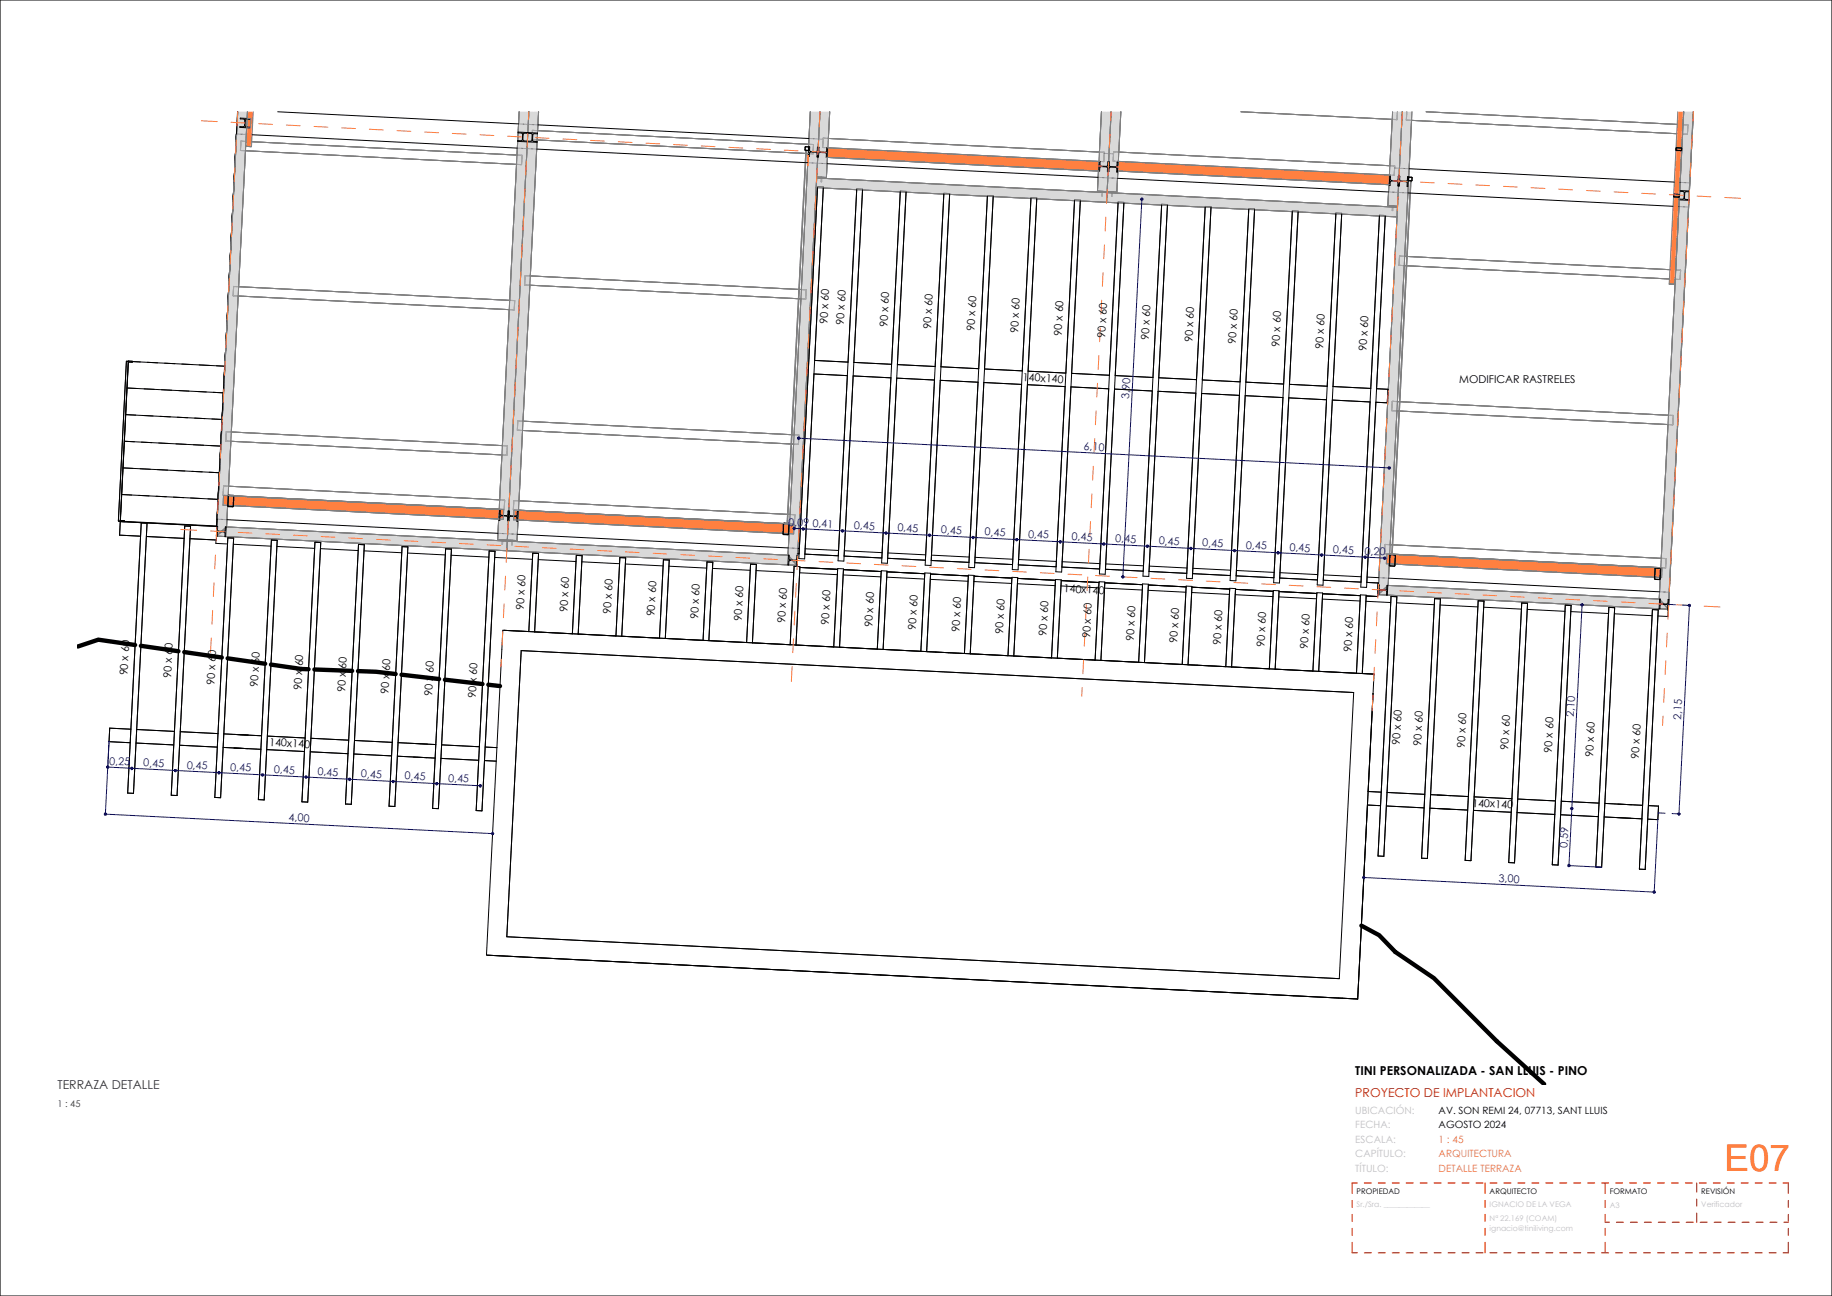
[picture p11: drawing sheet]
<svg xmlns="http://www.w3.org/2000/svg" width="420mm" height="297mm" viewBox="0 0 420 297" stroke-linecap="round" stroke-linejoin="round" font-family="sans-serif">
<defs><g id="words">
<text font-size="8.5" fill="#ff3f00" x="395.3" y="268.3">E07</text>
<text font-size="2.8" fill="#353535" x="13.2" y="249.4">TERRAZA DETALLE</text>
<text font-size="2.8" x="310.7" y="246.4">TINI PERSONALIZADA - SAN LLUIS - PINO</text>
<text font-size="2.8" fill="#db0000" x="310.7" y="251.4">PROYECTO DE IMPLANTACION</text>
<g font-size="2.5">
<text x="189.7" y="74.2" transform="rotate(-87 189.7 74.2)">90 x 60</text>
<text x="193.5" y="74.4" transform="rotate(-87 193.5 74.4)">90 x 60</text>
<text x="203.4" y="74.9" transform="rotate(-87 203.4 74.9)">90 x 60</text>
<text x="213.4" y="75.4" transform="rotate(-87 213.4 75.4)">90 x 60</text>
<text x="223.4" y="75.9" transform="rotate(-87 223.4 75.9)">90 x 60</text>
<text x="233.4" y="76.4" transform="rotate(-87 233.4 76.4)">90 x 60</text>
<text x="243.4" y="76.9" transform="rotate(-87 243.4 76.9)">90 x 60</text>
<text x="253.4" y="77.4" transform="rotate(-87 253.4 77.4)">90 x 60</text>
<text x="263.4" y="77.9" transform="rotate(-87 263.4 77.9)">90 x 60</text>
<text x="273.4" y="78.4" transform="rotate(-87 273.4 78.4)">90 x 60</text>
<text x="283.3" y="78.9" transform="rotate(-87 283.3 78.9)">90 x 60</text>
<text x="293.3" y="79.4" transform="rotate(-87 293.3 79.4)">90 x 60</text>
<text x="303.3" y="79.9" transform="rotate(-87 303.3 79.9)">90 x 60</text>
<text x="313.3" y="80.4" transform="rotate(-87 313.3 80.4)">90 x 60</text>
<text x="234.4" y="87.3" transform="rotate(3 234.4 87.3)">140x140</text>
<text x="334.5" y="87.7">MODIFICAR RASTRELES</text>
<text x="243.8" y="135.7" transform="rotate(3 243.8 135.7)">140x140</text>
<text x="120.1" y="139.8" transform="rotate(-87 120.1 139.8)">90 x 60</text>
<text x="130.1" y="140.3" transform="rotate(-87 130.1 140.3)">90 x 60</text>
<text x="140.1" y="140.8" transform="rotate(-87 140.1 140.8)">90 x 60</text>
<text x="150.1" y="141.3" transform="rotate(-87 150.1 141.3)">90 x 60</text>
<text x="160" y="141.8" transform="rotate(-87 160 141.8)">90 x 60</text>
<text x="170" y="142.3" transform="rotate(-87 170 142.3)">90 x 60</text>
<text x="180" y="142.8" transform="rotate(-87 180 142.8)">90 x 60</text>
<text x="190" y="143.3" transform="rotate(-87 190 143.3)">90 x 60</text>
<text x="200" y="143.8" transform="rotate(-87 200 143.8)">90 x 60</text>
<text x="210" y="144.3" transform="rotate(-87 210 144.3)">90 x 60</text>
<text x="220" y="144.8" transform="rotate(-87 220 144.8)">90 x 60</text>
<text x="229.9" y="145.3" transform="rotate(-87 229.9 145.3)">90 x 60</text>
<text x="239.9" y="145.8" transform="rotate(-87 239.9 145.8)">90 x 60</text>
<text x="249.9" y="146.3" transform="rotate(-87 249.9 146.3)">90 x 60</text>
<text x="259.9" y="146.8" transform="rotate(-87 259.9 146.8)">90 x 60</text>
<text x="269.9" y="147.3" transform="rotate(-87 269.9 147.3)">90 x 60</text>
<text x="279.9" y="147.8" transform="rotate(-87 279.9 147.8)">90 x 60</text>
<text x="289.9" y="148.3" transform="rotate(-87 289.9 148.3)">90 x 60</text>
<text x="299.9" y="148.8" transform="rotate(-87 299.9 148.8)">90 x 60</text>
<text x="309.8" y="149.3" transform="rotate(-87 309.8 149.3)">90 x 60</text>
<text x="29.2" y="154.8" transform="rotate(-87 29.2 154.8)">90 x 60</text>
<text x="39.2" y="155.4" transform="rotate(-87 39.2 155.4)">90 x 60</text>
<text x="49.2" y="157" transform="rotate(-87 49.2 157)">90 x 60</text>
<text x="59.1" y="157.5" transform="rotate(-87 59.1 157.5)">90 x 60</text>
<text x="69.1" y="158" transform="rotate(-87 69.1 158)">90 x 60</text>
<text x="79.1" y="158.5" transform="rotate(-87 79.1 158.5)">90 x 60</text>
<text x="89.1" y="159" transform="rotate(-87 89.1 159)">90 x 60</text>
<text x="99.1" y="159.5" transform="rotate(-87 99.1 159.5)">90 x 60</text>
<text x="109.1" y="160" transform="rotate(-87 109.1 160)">90 x 60</text>
<text x="61.7" y="170.9" transform="rotate(3 61.7 170.9)">140x140</text>
<text x="320.9" y="170.7" transform="rotate(-87 320.9 170.7)">90 x 60</text>
<text x="325.8" y="170.9" transform="rotate(-87 325.8 170.9)">90 x 60</text>
<text x="335.8" y="171.4" transform="rotate(-87 335.8 171.4)">90 x 60</text>
<text x="345.8" y="171.9" transform="rotate(-87 345.8 171.9)">90 x 60</text>
<text x="355.8" y="172.4" transform="rotate(-87 355.8 172.4)">90 x 60</text>
<text x="365.2" y="173.4" transform="rotate(-87 365.2 173.4)">90 x 60</text>
<text x="375.7" y="173.9" transform="rotate(-87 375.7 173.9)">90 x 60</text>
<text x="337.5" y="184.8" transform="rotate(3 337.5 184.8)">140x140</text>
</g>
<g font-size="2.5" fill="#0000a0">
<text x="258.9" y="91.3" transform="rotate(-87 258.9 91.3)">3,90</text>
<text x="248.4" y="103.1" transform="rotate(3 248.4 103.1)">6,10</text>
<text x="180.7" y="120.4" transform="rotate(3 180.7 120.4)">0,09</text>
<text x="186.2" y="120.7" transform="rotate(3 186.2 120.7)">0,41</text>
<text x="195.7" y="121.2" transform="rotate(3 195.7 121.2)">0,45</text>
<text x="205.7" y="121.7" transform="rotate(3 205.7 121.7)">0,45</text>
<text x="215.7" y="122.2" transform="rotate(3 215.7 122.2)">0,45</text>
<text x="225.7" y="122.7" transform="rotate(3 225.7 122.7)">0,45</text>
<text x="235.7" y="123.2" transform="rotate(3 235.7 123.2)">0,45</text>
<text x="245.7" y="123.7" transform="rotate(3 245.7 123.7)">0,45</text>
<text x="255.6" y="124.2" transform="rotate(3 255.6 124.2)">0,45</text>
<text x="265.6" y="124.7" transform="rotate(3 265.6 124.7)">0,45</text>
<text x="275.6" y="125.2" transform="rotate(3 275.6 125.2)">0,45</text>
<text x="285.6" y="125.7" transform="rotate(3 285.6 125.7)">0,45</text>
<text x="295.6" y="126.2" transform="rotate(3 295.6 126.2)">0,45</text>
<text x="305.6" y="126.7" transform="rotate(3 305.6 126.7)">0,45</text>
<text x="312.8" y="127.1" transform="rotate(3 312.8 127.1)">0,20</text>
<text x="360.8" y="164.3" transform="rotate(-87 360.8 164.3)">2,10</text>
<text x="385.4" y="165" transform="rotate(-87 385.4 165)">2,15</text>
<text x="25.1" y="175.2" transform="rotate(3 25.1 175.2)">0,25</text>
<text x="32.8" y="175.6" transform="rotate(3 32.8 175.6)">0,45</text>
<text x="42.8" y="176.1" transform="rotate(3 42.8 176.1)">0,45</text>
<text x="52.8" y="176.6" transform="rotate(3 52.8 176.6)">0,45</text>
<text x="62.8" y="177.1" transform="rotate(3 62.8 177.1)">0,45</text>
<text x="72.8" y="177.6" transform="rotate(3 72.8 177.6)">0,45</text>
<text x="82.7" y="178.1" transform="rotate(3 82.7 178.1)">0,45</text>
<text x="92.7" y="178.6" transform="rotate(3 92.7 178.6)">0,45</text>
<text x="102.7" y="179.1" transform="rotate(3 102.7 179.1)">0,45</text>
<text x="66.1" y="188.1" transform="rotate(3 66.1 188.1)">4,00</text>
<text x="359.3" y="194.2" transform="rotate(-87 359.3 194.2)">0,59</text>
<text x="343.5" y="202.1" transform="rotate(3 343.5 202.1)">3,00</text>
</g>
<g font-size="2.3" fill="#c0c0c0">
<text x="310.7" y="255.3">UBICACIÓN:</text>
<text x="310.7" y="261.9">ESCALA:</text>
<text x="310.7" y="258.6">FECHA:</text>
<text x="310.7" y="265.2">CAPÍTULO:</text>
<text x="310.7" y="268.5">TÍTULO:</text>
</g>
<g font-size="2.3">
<text x="329.8" y="255.3">AV. SON REMI 24, 07713, SANT LLUIS</text>
<text x="329.8" y="258.6">AGOSTO 2024</text>
</g>
<g font-size="2.3" fill="#ff8040">
<text x="329.8" y="261.9">1 : 45</text>
<text x="329.8" y="268.5">DETALLE TERRAZA</text>
<text x="329.8" y="265.2">ARQUITECTURA</text>
</g>
<text font-size="2.1" fill="#353535" x="13.2" y="253.6">1 : 45</text>
<g font-size="1.8">
<text x="311" y="273.5">PROPIEDAD</text>
<text x="341.5" y="273.5">ARQUITECTO</text>
<text x="369" y="273.5">FORMATO</text>
<text x="390" y="273.5">REVISIÓN</text>
</g>
<g font-size="1.8" fill="#c0c0c0">
<text x="311" y="276.5">Sr./Sra. ____________</text>
<text x="341.5" y="276.5">IGNACIO DE LA VEGA</text>
<text x="341.5" y="279.8">Nª 22.169 (COAM)</text>
<text x="341.5" y="282">ignacio@tiniliving.com</text>
<text x="369" y="276.8">A3</text>
<text x="390" y="276.5">Verificador</text>
</g>
</g></defs>
<g fill="#d9d9d9">
<path d="M115.1 123.7h.2l-.1 1.1-.1-.1z"/>
<path d="M117.4 123.8h.1l-.1 1.1h-.1z"/>
<path d="M188.3 40.6h.1v1.1h-.2z"/>
<path d="M188 25.6h2.2l-.7 15.1-2.3-.1 .3-4.6h.1l.2-1 1.6 .1v1h.2l.1-2.2-.2-.1v.8l-.3 .3-1.4-.2v-.9l-.2-.1z"/>
<path d="M187.2 40.8l66.6 3.3v.8l-66.6-3.3z"/>
<path d="M187.2 41.6l66.5 3.3v.3l-66.5-3.4z"/>
<path d="M187.2 40.8l66.6 3.3-.1 2.3-66.6-3.4z"/>
<path d="M187.2 42l66.5 3.3v.3l-66.5-3.4z"/>
<path d="M187.2 42.2l66.5 3.4v.8l-6-.3v-.2l-1.4-.1v.2l-8.6-.5v-.1l-1.3-.1-.1 .2-8.6-.5v-.1l-1.3-.1v.2l-8.7-.5v-.1l-1.3-.1v.2l-8.7-.5v-.1l-1.3-.1v.2l-8.7-.5v-.1l-1.3-.1v.2l-7.6-.4v-.2l-1.4-.1v.2h-.3z"/>
<path d="M252.6 43.9h.2l-.1 1h-.1z"/>
<path d="M252.5 25.6h2.2l-.5 11.5h-.2l-.2 1-1.5-.1-.1-1h-.2l-.1 2.2h.2v-.8l.3-.2h1.3l.2 .3v.8h.1l-.2 4.6-2.2-.1z"/>
<path d="M254.7 25.6h2.3l-1 18.4-2.2-.1 .2-4.6h.2l.1-.8 .2-.2h1.3l.2 .3v.8h.2l.1-2.2h-.2v.8l-.3 .2h-1.3l-.2-.3v-.8h-.1z"/>
<path d="M254.9 44h.1l-.1 1h-.1z"/>
<path d="M253.8 44.1l66.6 3.4-.1 .8-66.5-3.4z"/>
<path d="M253.8 44.9l66.5 3.4v.2l-66.6-3.3z"/>
<path d="M253.8 44.1l66.6 3.4-.1 2.2-66.6-3.3z"/>
<path d="M253.7 45.3l66.6 3.4v.2l-66.6-3.3z"/>
<path d="M253.7 45.6l66.6 3.3v.8l-2.7-.1v-.2l-1.4-.1v.2l-8.6-.4v-.2l-1.3-.1v.2l-8.7-.4v-.2l-1.3-.1v.2l-8.7-.4v-.2l-1.3-.1v.2l-8.7-.4v-.2l-1.3-.1v.2l-8.7-.4v-.2l-1.3-.1v.2l-8.6-.4v-.2l-1.4-.1v.2l-2.6-.1z"/>
<path d="M319.3 25.6h2.2l-.8 14.8h-.1l-.1 .8-.3 .2-1.4-.1v-1h-.2l-.1 2.2h.2v-.8l.3-.2h1.2l.3 .3-.1 .8h.2l-.2 4.7-2.2-.1z"/>
<path d="M319.2 47.2h.1v1.1h-.1z"/>
<path d="M51.4 115.8l-.3 5.7 .6-.5v-.3h.2l.3-4.9zM51.5 113.5l.8 .1zM52.1 101.1l-.5 10.3h.8l.5-10.3zM53.8 67.8l-1.5 31.1 .7 .1 1.6-31.2zM55.5 34.5l-1.6 31.2h.8l1.6-31.2zM55.8 29.2l-.2 3.2h.8l.1-3.1zM56.3 27.4l-.1 1.4 .4 .3v-1.8zM55.9 27.3l-.1 1.8 .3-.3v-1.2zM55.9 25.6v1.5h.7l.1-1.5z"/>
<path d="M51.1 115.8l-.3 5.9 .3-.2 .3-5.7zM51.3 113.5h.2zM51.9 101.1l-.5 10.3h.2l.5-10.3zM53.6 67.8l-1.6 31.1h.3l1.5-31.1zM55.2 34.5l-1.5 31.1 .2 .1 1.6-31.2zM55.5 29.2l-.1 3.2h.2l.2-3.2zM55.6 27.3l-.1 1.7 .3 .1 .1-1.8zM55.7 25.6l-.1 1.5h.3v-1.5z"/>
<path d="M49.9 121.9l-.1 .8 .9-.9zM54.5 25.6l-4.8 95h.2v1l.9 .1 .9-.7v-.3h.2l4.6-91.4-1.5-.1v-.2h1l.1-1.4-.2-.3-.8-.1v-.1h1.5l.1-1.5zM56.3 27.4l-.1 1.4 .4 .3v-1.8z"/>
<path d="M50.4 121.8v.3l.3-.3zM55.1 29.2l-4.7 92.5h.3l4.7-92.5zM55.2 27.2l-.1 1.8h.3l.1-1.7zM55.3 25.6l-.1 1.5h.3v-1.5z"/>
<path d="M49.9 121.9l-.1 .8 .6-.6v-.3zM54.5 25.6l-4.8 95h.2v1l.5 .1 4.7-92.5h-.1l.3-3.6z"/>
<path d="M51.8 120.8v.7l64.5 3.3v-.8zM51.1 121.5h.5l.1-.5z"/>
<path d="M51.8 121.5v.3l64.4 3.2 .1-.2zM50.9 121.7l.5 .1 .2-.3h-.5z"/>
<path d="M51.8 120.8l-.1 2.2 64.5 3.2 .1-2.2zM49.8 122.7v.2h1.8v-.7l-.3-.3-.6-.1zM50.9 121.7h.6l.2-.7z"/>
<path d="M51.8 121.9v.3l64.4 3.2v-.2zM50.4 122.1l1.2 .1-.3-.3h-.6z"/>
<path d="M51.8 122.2l-.1 .8 64.5 3.2v-.8zM49.8 122.7v.2h1.8v-.7l-1.2-.1z"/>
<path d="M114.3 118.9l-.2 4.7 .8 .1 .2-4.7-.5-.1v.3h-.2zM114.4 116.7l.8 .1zM115.1 104.2l-.6 10.3 .8 .1 .5-10.3zM116.7 71l-1.5 31.1 .8 .1 1.5-31.2zM118.4 37.7l-1.6 31.1 .8 .1 1.6-31.2zM118.7 32.4l-.2 3.1 .8 .1 .2-3.2zM118.8 30.4l-.1 1.8 .8 .1 .1-1.8zM119 25.6l-.2 4.7h.8l.2-4.7z"/>
<path d="M115.1 119l-.2 4.7h.2l.3-4.7zM115.2 116.7l.3 .1-.1 1.3 .1-1.4zM115.8 104.3l-.5 10.3h.3l.5-10.3zM117.5 71l-1.5 31.2h.2l1.6-31.2zM119.2 37.7l-1.6 31.2h.3l1.5-31.2zM119.5 32.4l-.2 3.2h.3l.1-3.2zM119.6 30.5l-.1 1.8 .2-.3 .1-1.3zM119.8 25.6l-.2 4.7h.2l.2-4.7z"/>
<path d="M118.7 32.4l-4.6 91.2 2.2 .2 .2-4.5h-.1l-.1-1h-1.6l-.1 .9h-.2l.1-2.2h.2v1l1.4 .1 .3-.2 .1-.8h.1l4.3-84.6zM120 30.6l-.1 1.6 1 .1 .1-1.7zM118.8 30.4l-.1 1.8h1v-1.6zM119 25.6l-.2 4.7 2.2 .1 .2-4.8z"/>
<path d="M115.5 118.2l-.2 5.5h.2l.3-5.5zM119.9 32.5l-4.4 85.6h.3l4.3-85.6zM120 30.6l-.1 1.4 .2 .3 .1-1.8zM120.2 25.6l-.2 4.7h.2l.3-4.7z"/>
<path d="M115.8 118.3l-.3 5.4 .8 .1 .2-4.5h-.1l-.1-1zM120.1 32.5l-4.3 85.6h.3l.3-.2 .1-.8h.1l4.3-84.6zM120.2 30.5l-.1 1.8h.8l.1-1.7zM120.5 25.6l-.3 4.7 .8 .1 .2-4.8z"/>
<path d="M116.8 118.4l-.1 .9h-.2l-.2 4.5h.8l.2-5.5zM120.9 32.5l-4.3 84.6h.2v1l.6 .1 4.3-85.7zM121 30.6l-.1 1.7 .8 .1 .1-1.8zM121.2 25.6l-.2 4.8h.8l.2-4.8z"/>
<path d="M117.4 118.3l-.3 5.5h.3l.2-5.5zM121.7 32.5l-4.3 85.7h.2l4.3-85.6zM121.8 30.6l-.1 1.8 .3-.3v-1.3zM122 25.6l-.2 4.8h.2l.3-4.8z"/>
<path d="M120.9 32.5l-4.3 84.6h.2v.8l.2 .3h1.5l.1-1h.2l-.1 2.2h-.2v-.8l-.2-.2-1.3-.1-.3 .3v.7h-.2l-.2 4.5 2.2 .1 4.6-91.3zM122.2 30.7v1.6l.9 .1 .1-1.7zM121 30.6l-.1 1.7h1l.1-1.6zM121.2 25.6l-.2 4.8 2.2 .1 .3-4.9z"/>
<path d="M117.7 119.1l-.2 4.7h.2l.3-4.7zM117.8 116.8v1.4v-1.3h.3zM118.7 98.6l-.8 16.1h.3l.8-16.1zM120.4 65.3l-1.5 31.2h.2l1.6-31.2zM122.1 32.6l-1.6 30.6h.3l1.5-30.6zM122.1 32l.2 .4 .1-.4zM122.4 25.6l-.2 4.3h.3l.2-4.3z"/>
<path d="M118 119.1l-.3 4.7 .8 .1 .3-4.7-.1 .2h-.2v-.3zM118.1 116.9h.8zM119 98.6l-.8 16.1 .8 .1 .8-16.2zM120.7 65.3l-1.6 31.2h.8l1.6-31.1zM122.3 32.6l-1.5 30.6h.8l1.5-30.6zM122.4 32l-.1 .4h.8v-.3zM122.7 25.6l-.2 4.3h.8l.2-4.3z"/>
<path d="M180.8 128.7v.8h1.8l-.6-.8zM116.2 125.4v.8l64.4 3.2 .1-.7z"/>
<path d="M180.9 128.5l-.1 .2h1.2l-.2-.2zM116.2 125.2v.2l64.5 3.3v-.3z"/>
<path d="M116.3 124l-.1 2.2 64.4 3.2v-2.2zM180.9 128.5l-.1 1h1.8l-.8-1.1zM180.9 127.5l.1 .7 .7 .1z"/>
<path d="M180.9 128l.2 .3h.5l-.2-.3zM116.3 124.8l-.1 .2 64.5 3.3v-.3z"/>
<path d="M180.9 127.5v.5h.5zM116.3 124v.8l64.4 3.2-.1-.8z"/>
<path d="M182 128.5v.2l.6 .7-.1-.8zM186.7 34.9l-4.7 93.4 .4 .1 .3-.3 .2-1.2 4.6-90.9h-.2l-.1-1zM187.2 25.6l-.5 9.2h.4l.3-.3v-.8h.2l.4-8.1z"/>
<path d="M181.8 128.5l.2 .2v-.2zM186.5 34.9l-4.7 93.4h.2l4.7-93.4zM186.9 25.6l-.4 9.1 .2 .1 .5-9.2z"/>
<path d="M181.8 128.4l.8 1v-.8zM185.4 34.4l-4.7 92.8h.2v.3l.8 .8 .7 .1 .3-.3v-.8h.2l4.6-91.3h-.2l-.1-1-1.4-.2-.2 .3-.1 .8h-.2zM185.8 25.6l-.4 8h.2l.1 1 1.4 .2 .3-.3v-.8h.2l.4-8.1zM185.4 33.7l-.1 .7z"/>
<path d="M181.8 120.1h.3l-.2 2.2h-.2l-.3 5.7 .2 .3 .5-8.2zM181.5 127.4v.7zM182.7 101.8l-.8 16.1h.3l.8-16.1zM184.4 68.5l-1.6 31.2h.3l1.5-31.2zM186.1 35.2l-1.6 31.2h.3l1.5-31.2zM186.5 25.6l-.3 7.5h.2l.4-7.5z"/>
<path d="M180.9 122.3l-.2 4.9h.2v.3l.5 .5 .3-5.7zM181 120l.8 .1zM181.9 101.8l-.8 16.1h.8l.8-16.1zM183.6 68.5l-1.6 31.1 .8 .1 1.6-31.2zM185.3 35.2l-1.6 31.1 .8 .1 1.6-31.2h-.6v.7h-.2zM185.8 25.6l-.4 7.5h.8l.3-7.5z"/>
<path d="M187.8 35l-.2 1h-.1l-.3 4.6h.8l.3-5.7zM188 25.6l-.4 8.1 .2 .1v.9l.5 .1 .5-9.2z"/>
<path d="M188.3 34.9l-.3 5.7h.3l.3-5.6zM188.8 25.6l-.5 9.2h.3l.4-9.2z"/>
<path d="M188.7 35l-.3 5.6h.3l.3-5.6zM188.8 33.8l-.1 1.1h.3v-1.1zM189.2 25.6l-.3 6.1h.2l.3-6.1z"/>
<path d="M189 35l-.3 5.6 .8 .1 .2-4.6h-.3v-1zM189 33.8v1.1h.2l.3-.3v-.8zM189.4 25.6l-.3 6.1h.8l.3-6.1z"/>
<path d="M252.2 38.2l-.1 1h-.3l-.2 4.6h.8l.2-5.6zM252.2 37v.8l.1 .2 .4 .1v-1.1zM252.5 25.6l-.5 9.3h.8l.5-9.3z"/>
<path d="M252.7 38.2l-.3 5.6 .2 .1 .3-5.7zM252.7 37v1.1h.2l.1-1.1zM253.3 25.6l-.5 9.3h.3l.4-9.3z"/>
<path d="M253 38.2l-.2 5.7h.2l.3-5.7zM253.7 25.6l-.6 12.5h.2l.6-12.5z"/>
<path d="M253.3 38.2l-.3 5.7h.8l.2-4.6h-.1l-.1-1zM253.9 25.6l-.6 12.5h.4l.2-.2 .1-.8h.2l.5-11.5z"/>
<path d="M255.5 38.3l-.3 5.7h.8l.3-4.8-.1 .2h-.2v-1zM255.6 36.9l-.1 1.3h.3l.3-.2 .1-1zM256.2 25.6l-.5 9.2h.8l.5-9.2z"/>
<path d="M255.3 38.3l-.3 5.7h.2l.3-5.7zM255.3 36.9v1.3h.2l.1-1.3zM255.9 25.6l-.4 9.2h.2l.5-9.2z"/>
<path d="M254.9 38.3l-.3 5.7h.3l.2-5.7zM255.5 25.6l-.6 12.6h.2l.7-12.6z"/>
<path d="M254.3 38.3l-.1 1h-.2l-.2 4.6 .8 .1 .3-5.7zM254.7 25.6l-.5 11.5h.1l.1 1 .5 .1 .6-12.6z"/>
<path d="M319.9 41.5l-.3 5.7 .8 .1 .2-4.7h-.2v-1zM320.7 25.6l-.8 15.8h.3l.3-.2 .1-.8h.1l.8-14.8z"/>
<path d="M319.6 41.5l-.3 5.7h.3l.3-5.7zM320.4 25.6l-.8 15.8h.3l.8-15.8z"/>
<path d="M319.2 41.5l-.3 5.7h.3l.3-5.7zM319.3 40.2l-.1 1.2h.3l.1-1.2zM319.9 27.4l-.5 10.6h.3l.5-10.6z"/>
<path d="M318.8 41.5l-.1 1-.3-.2-.2 4.9h.7l.3-5.7zM318.7 40.1l.1 1.2 .4 .1 .1-1.3zM319.2 27.4l-.6 10.6h.8l.5-10.6z"/>
<path d="M317.8 126.9l-.4 8 .6-.5v-.3h.2l.3-4.9h-.7l.1-2.2 .7-.1zM319.5 94.1l-1.6 30.7h.8l1.6-30.6zM321.1 60.8l-1.5 31.2h.8l1.5-31.1zM322.8 27.5l-.7 14h.5l.1-1h.2l-.1 2.2h-.2l-.1-1-.4-.1-.8 17.1h.7l1.6-31.1z"/>
<path d="M317.6 126.9l-.5 8.2 .3-.2 .4-8zM319.2 94.1l-1.5 30.7h.2l1.6-30.7zM320.9 60.8l-1.6 31.2h.3l1.5-31.2zM321.8 41.6l-.8 17.1h.3l.8-17.1zM322.6 27.5l-.7 14h.2l.7-14z"/>
<path d="M316.2 135.3l-.1 .8 .9-.8zM321.5 25.6l-.8 14.8h.2v1l1.7 .1 .1-1h.2l-.1 2.2h-.2l-.1-1-1.4-.1-.3 .2v.8h-.2l-4.6 91.4h.2v1l.9 .1 .9-.7v-.3h.2l5.5-108.5z"/>
<path d="M316.7 135.2v.3l.3-.3zM321.5 41.6l-4.8 93.5h.3l4.7-93.5zM322.3 25.6l-.8 15.9h.2l.8-15.9z"/>
<path d="M316.2 135.3l-.1 .8 .6-.6v-.3zM320.9 41.6l-.1 1h-.2l-4.6 91.4h.2v1l.5 .1 4.8-93.5zM321.5 25.6l-.8 14.8h.2v1l.6 .1 .8-15.9z"/>
<path d="M381.8 138.5l-.1 .3 .6 .6v-.8zM386.4 45.9l-4.6 92.5h.3l.3-.2v-.8h.2l4.6-91.5zM386.5 43.9l-.1 1.8h.8l.1-1.7zM387.4 25.6l-.9 18.1 .8 .1 .9-18.2z"/>
<path d="M381.5 138.5l.2 .3 .1-.3zM386.2 45.9l-4.7 92.5h.3l4.6-92.5zM386.3 44l-.1 1.5 .2 .2 .1-1.8zM387.2 25.6l-.9 18.1h.2l.9-18.1z"/>
<path d="M381.5 138.5l.8 .9v-.8zM385 45.8l-4.6 91.5h.2v.3l.8 .8h.7l.3-.2v-.8h.2l4.6-91.5zM386.3 44l-.1 1.6 1 .1 .1-1.7zM385.1 43.8l-.1 1.8h1l.1-1.6zM386 25.6l-.9 18.1 2.2 .1 .9-18.2z"/>
<path d="M381.5 130.1l-.4 8 .3 .3 .4-8.3zM383.2 97.3l-1.6 30.7h.3l1.5-30.7zM384.8 64l-1.5 31.2h.2l1.6-31.2zM385.8 45.8l-.8 16.1h.2l.8-16.1zM385.9 43.9l-.1 1.8 .2-.3 .1-1.3zM386.5 30.8l-.6 12.9h.2l.7-12.9zM386.8 25.6l-.2 3h.3l.1-3z"/>
<path d="M380.7 130.1h.3l-.1 2.2h-.3l-.2 5h.2v.3l.5 .5 .4-8zM382.4 97.3l-1.6 30.6 .8 .1 1.6-30.7zM384.1 64l-1.6 31.2h.8l1.5-31.2zM385 45.8l-.8 16.1h.8l.8-16.1zM385.1 43.8l-.1 1.8 .8 .1 .1-1.8zM385.7 30.7l-.6 13h.8l.6-13zM386 25.6l-.2 3h.8l.2-3z"/>
<path d="M380.6 138.7l-.1 .8 1.8 .1-.6-.8zM318.1 135.6l-.1 .8 62.4 3.1v-.8zM316.1 136.1v.2h1.8v-.7l-1.2-.1z"/>
<path d="M380.7 138.5l-.1 .2 1.1 .1-.2-.3zM318.1 135.3v.3l62.3 3.1v-.3zM316.7 135.5l1.2 .1-.3-.3h-.6z"/>
<path d="M380.7 138.5l-.2 1 1.8 .1-.8-1.1zM318.1 134.2l-.1 2.2 62.4 3.1v-2.2zM380.6 137.6v.5a.59 .59 0 0 0 .8 .3zM316.1 136.1v.2h1.8v-.7l-.3-.3h-.6zM317.1 135.1h.7l.2-.7z"/>
<path d="M380.6 138.1l.3 .2 .5 .1-.3-.3zM318.1 134.9v.3l62.3 3.1v-.2zM317.1 135.1l.6 .1 .2-.3h-.5z"/>
<path d="M380.6 137.6v.5h.5zM318.1 134.2v.7l62.3 3.2v-.8zM317.4 134.9h.5l.1-.5z"/>
</g>
<g fill="#ff8040">
<path d="M256.2 37l62.5 3.1v.2h-.1l-.1 2-62.3-3.1 .1-2h-.2z"/>
<path d="M189.7 33.9l62.3 3.1-.1 2.2-62.3-3.1z"/>
<path d="M57.9 25.6h.2l-.4 8h-.2z"/>
<path d="M56.9 25.6h1l-.4 8-1-.1 .2-4.2h.5v-.2h-.5l.1-1.8h.5v-.1l-.5-.1z"/>
<path d="M317.9 127l-.1 2.2h.7l.1-2 .2-.1 1.1 .1-.1 2.1 59.5 3 .2-2.1h1.1l.1 .1-.1 2h.3l.1-2.2zM379.5 130.2l-.1 2.1h1.1l.1-2zM318.7 127.2l-.1 2 1.1 .1 .1-2.1z"/>
<path d="M180.9 120.1l-.1 2.2h1.1l.2-2.2zM179.7 120l-.1 2.2 1.1 .1 .1-2.2zM117.8 116.9v1.3h.7l.1-1h.2l-.1 2 60.8 3 .1-2.2zM117.8 118.3l-.1 .8h.8v-.6z"/>
<path d="M114.7 118.3l-.1 .6 .8 .1v-.8zM53.6 113.7l-.1 2.2 60.9 3 .1-1.9h.2v1l.7 .1 .1-1.3zM52.4 113.6l-.1 2.2 1.1 .1 .1-2.3zM51.3 113.5l-.2 2.3h1.1l.1-2.2z"/>
<path d="M379.5 130.2l-.2 2.5 1.3 .1 .1-2.6zM379.5 130.2l1.1 .1-.1 2.4h-1.1z"/>
<path d="M318.7 127.1l-.2 2.6h1.3l.1-2.5zM318.7 127.2h1.1l-.1 2.5-1.1-.1z"/>
<path d="M179.6 119.9l-.1 2.6h1.2l.2-2.5zM179.7 120h1.1l-.1 2.4h-1.1z"/>
<path d="M52.4 113.5l-.2 2.5 1.3 .1 .1-2.6zM52.4 113.6h1.1l-.1 2.4h-1.1z"/>
<path d="M56.5 29.3l-.2 4.2h.2l.2-4.2zM56.7 25.6v1.5h.1l.1-1.5z"/>
</g>
<g fill="#00f">
<path d="M184.7 34.4l.1 .5z"/>
<path d="M184.7 34.9l-4.3 84.9z"/>
<path d="M180.5 119.4l.1 .5z"/>
<path d="M182.6 77.9l-2 41.5z"/>
<path d="M323.4 41.3l.1 .6z"/>
<path d="M323.3 41.9l-1.9 41.7z"/>
<path d="M319.1 126.6l.1 .4z"/>
<path d="M321.2 83.6l-2 43z"/>
</g>
<g fill="#ff8040">
<path d="M56.6 27.3h.7v-.1h.2l-.1 2.1h-.2v-.2h-.6z"/>
<path d="M184.6 33.6l.8 .1v.8l-.5-.1h.4l.1-.7h-.7l-.1 .6 .1 .2-.1-.1z"/>
<path d="M322.9 40.6h.8v.8h-.2h.1l.1-.7-.7-.1-.1 .8 .5 .1-.5-.1z"/>
<path d="M384.8 45.2l-1 19.9 .2 .1 1-20.1zM384.8 44.6l.1 .5zM385.3 34.5l-.5 10 .2 .2 .5-10.3zM385.4 33.9v.6zM385.8 25.6l-.4 8.3 .1 .1 .5-8.4z"/>
<path d="M383.8 45.1l-1 20h1l1-19.9zM383.9 44.5l-.1 .6h1v-.5zM384.4 34.5l-.5 10h.9l.5-10zM384.4 33.9v.5l.9 .1 .1-.6zM384.8 25.6l-.4 8.2 1 .1 .4-8.3z"/>
<path d="M383.7 45l-1 20.1h.1l1-20zM383.8 44.6v.5zM384.2 34.4l-.5 10.2 .2-.1 .5-10zM384.3 33.9l.1 .5zM384.6 25.6l-.4 8.4 .2-.2 .4-8.2z"/>
<path d="M384.3 33.9l-.1 .6h1.3v-.6zM384.3 33.9l1.2 .1-.1 .5-1.1-.1z"/>
<path d="M383.7 44.5v.6l1.2 .1 .1-.6zM383.8 44.6h1.1v.5h-1.2z"/>
</g>
<g fill="none" stroke="#a1a1a1" stroke-width=".23">
<path d="M54.2 30.7h1M55.5 30.8h1M118.6 33.9l1 .1M118.9 28.4h1M119.8 34l2 .1M120.1 28.5l2 .1M122 34.1l1 .1M122.3 28.6h1M185.3 37.3h.9M185.5 31.7l.9 .1M186.4 37.4l2 .1M186.7 31.8l2 .1"/>
<path d="M188.6 37.5h1M253.2 35.1l2.1 .2M319.8 38.5l2 .1M322.1 38.6l.9 .1M388.2 25.6l-.9 18.2 .1-1.9h-1M251.8 40.6l1 .1M252.9 40.7l2.1 .1M255.2 40.8l1 .1M318.3 44h1.1M319.5 44l2 .1M321.8 44.2h1M384.9 47.3l1 .1"/>
<path d="M385.2 41.8h1M386.1 47.4h1M387.2 45.9l-4.6 91.5 2-39.7M387.3 44l-.1 1.7M49.8 119h1M51 119l1 .1M114.2 122.2l1 .1M115.3 122.3l2.1 .1M117.6 122.4h1M180.7 125.6h1.1M181.9 125.6l1.1 .1M316.1 132.4h1"/>
<path d="M317.3 132.4l1 .1M380.5 135.6l1 .1M381.7 135.7h.9"/>
</g>
<path d="M120.9 32.5l-4.3 84.6M121 30.6l-.1 1.7M121.2 25.6l-.2 4.8M254 39.3l-.2 4.6M254.7 25.6l-.5 11.5M253.7 45.3v1.1M253.8 44.1l-.1 1.1M116.5 119.3l-.2 4.5M116.2 125.2v1M116.3 124l-.1 1" fill="none" stroke="#bbb" stroke-width=".23"/>
<g fill="none" stroke="#b5b5b5" stroke-width=".23">
<path d="M55.3 34.5h.1M55.3 34.5h1M55.4 32.4h.1M55.6 32.4h.8M55.6 29.2l.9 .1M56.6 27.3v1.8M118.4 37.7h1M118.5 35.5l1 .1M119.4 37.7h.1M122 31v.3M122 30.8v1.2M122.1 29.9l-.1 .5"/>
<path d="M122.1 32l1 .1M122.2 29.9h1.1M185.3 35.2h.1M185.4 33.1h1M185.5 35.2h.8M187.5 36l-.3 4.6M188 25.6l-.4 8.1M188.7 32.8l-.1 .3M188.7 32.4v.3M188.7 31.7l-.1 2.1M188.8 33.8h.3M188.9 31.7h1"/>
<path d="M189.5 36.1h.2M251.8 39.2h.2M252 34.9h1.1M252.7 37h.3M255.2 35.9v.3M255.3 35.6l-.1 .2M255.3 34.8l-.1 2.1M255.3 36.9h.3M255.5 34.8h1M256.2 37l-.1 .2M256.2 39.2h.1M318.6 38h1.1"/>
<path d="M319.2 27.4h1M321.5 25.6l-.8 14.8M322.5 26.5l-.1 .3M322.5 26.1v.3M322.5 25.6l-.1 1.9M322.6 27.5l1 .1M385.7 30.7l1 .1M385.8 28.6h1M187.2 42l-.1 1M187.2 40.8v1M253.7 45.3h.1M253.7 45.2h.1"/>
<path d="M318.4 42.3h.1M318.7 40.1v.2M319.2 48.2v.1M319.3 48.2v.1M319.3 40.1l.3 .1M320.3 48.7v1M320.4 47.5l-.1 1M320.6 42.6l-.2 4.7M320.8 59.8v.3M320.8 59.6v.1M320.8 59.4v.2M320.8 58.7l-.1 2.1"/>
<path d="M321.1 58.7h.9M53.6 67.8h1M53.7 65.6l1 .1M116.7 71h1M116.8 68.8l1 .1M120.3 64.3v.2M120.3 63.9v.3M120.4 63.2l-.1 2.1M120.5 65.3l1 .1M120.6 63.2h1M183.6 68.5h1M183.7 66.3l1 .1"/>
<path d="M320.9 60.8l1 .1M384.1 64h1M384.2 61.9h1M52 98.9l1 .1M118.7 97.6l-.1 .2M118.7 97.2v.2M118.7 96.4l-.1 2.2M118.8 98.6h1M118.9 96.5h1M182 99.6l1.1 .1M319.1 93.2v.2M319.1 92.7v.3"/>
<path d="M319.2 92l-.1 2.1M319.2 94.1l1.1 .1M319.3 92h1.1M382.4 97.3h1M382.5 95.2h1M51.2 115.8h1M51.3 113.5l1 .1M51.3 113.5h1M51.4 111.4h1M51.9 101.1h1M114.3 118.9h.1M114.4 116.7l1.1 .1-.1 1.3v-.2"/>
<path d="M114.5 114.5l1.1 .1M115.1 104.2l1 .1M115.2 102.1l1 .1M115.4 118.2v.8l-.8-.1M115.4 117.5v.3M117.7 115.9v.2M117.8 115.4l-.1 .3M117.8 118.3l-.1 .8h.8M117.8 117.9h.1M117.8 114.7l-.1 2.1M117.8 117.7v.2M117.9 114.7l1.1 .1"/>
<path d="M118.7 119.2h.1M118.9 116.9h-1.1v1.3v-.1M181.1 117.9h1M181.9 101.8h1.1M50.7 121.9l-.9 .8M51.7 121l-.9 .7M51.9 120.7l-.1 .1M115.3 123.7h.1M116.2 125.2h.1M116.2 125h.1M116.3 124.8h.1M180.7 127.2v.1"/>
<path d="M180.9 122.3h1M180.9 127.5l.7 .8M181 120.1h1.1l-.2 2.2M181 120l1 .1M181.8 128.5l.8 .9M182 121.4v.2M182 121.3h.1M182 120.9v.3M317 135.3l-.9 .8M317 135.3h.1M317.5 125.9l-.1 .2M317.5 125.6v.2"/>
<path d="M317.5 124.8l-.1 2.1M317.6 126.9h1M317.7 124.8h1M318 134.4l-.9 .7M318.2 134.1l-.1 .1M318.6 127h-.7l-.1 2.2h.7M380.4 137.3l.1 .1M380.6 137.6l.7 .7M380.7 130.1h.3l-.1 2.2h-.3M380.7 130.1h1.1M380.8 127.9l1.1 .1M381.3 138.3l.1 .1"/>
<path d="M381.5 138.5l.8 .9"/>
</g>
<g fill="none" stroke="#a6a6a6" stroke-width=".23">
<path d="M55.2 33.5v.2v-.2M55.2 33.3v.1M55.2 33.2v.1M55.2 33.1v.2M55.5 29.2l1 .1-.2 4.2M56.4 32.4h-1.2l-.1 2.1h1.2M56.6 27.3v1.8M56.7 25.6l-.1 1.5M118.5 35.5l1.2 .1-.1 2.1h-1.2M119.6 36.8v-.1v.2M119.6 36.3v.3M120.9 32.5l-4.3 84.6"/>
<path d="M121 30.6l-.1 1.7M121.2 25.6l-.2 4.8M122 32h.1M122 31v.3M122 30.8v1.2M122.1 32l1 .1M123.3 29.9h-1.2l-.1 .5M185.3 35.2h.1M185.4 33.1h1.1l-.1 1.6M186.4 34.9v.3h-.9M186.4 34.2v.3M186.5 33.9l-.1 .2"/>
<path d="M187.5 36l-.3 4.6M188 25.6l-.4 8.1M188.7 32.8l-.1 .3M188.7 32.4v.3M189.5 36.1h.2M189.9 31.7h-1.2l-.1 2.1 1.2 .1M251.8 39.2h.2M252 34.9h1.2l-.2 2.1h-1.1M253.1 36.1v.2M253.1 35.7v.2M254 39.3l-.2 4.6M254.7 25.6l-.5 11.5"/>
<path d="M255.2 35.9v.3M255.3 35.5l-.1 .3M256.2 37l-.1 .2M256.2 39.2h.1M256.5 34.8h-1.2l-.1 2.1 1.2 .1M318.6 38h1.1l-.1 2.2-1.1-.1M319.7 39.2v.2M319.7 38.8v.2M320.3 26.4v.3M320.3 26v.3M320.4 25.6l-.1 1.8h-1.1M321.5 25.6l-.8 14.8"/>
<path d="M322.5 26.5l-.1 .3M322.5 26.1v.3M322.5 25.6l-.1 1.9 1.2 .1M385.8 28.6h1.2l-.2 2.2-1.1-.1M386.9 29.8v.1M386.9 29.4v.2M187.2 42v.1M187.2 41.6v.2v-.2M187.2 40.8l-.1 2.2M188.3 40.8h.1v.9h-.2zM188.3 40.6h.1M252.6 44.1h.2l-.1 .8h-.1z"/>
<path d="M252.6 43.9h.1M252.6 43.9h.2M252.8 43.9h.1M253.7 45.6v.8M253.7 45.3v.3M253.7 45.2v.1M253.8 44.9l-.1 .3M253.8 44.1v.8M254.8 44.2h.2l-.1 .8h-.1zM254.8 44h.2M255 44h.1M318.4 42.3h.1"/>
<path d="M318.7 40.1v.2M319.2 47.4h.1v.9h-.1zM319.2 47.2h.1M319.3 47.2h.1M319.5 47.2h.1M320.3 48.7v.2zM320.3 48.3v.2zM320.4 47.5l-.1 2.2M320.6 42.6l-.2 4.7M320.8 59.8v.3M320.8 59.4v.3M322 58.7h-1.2l-.1 2.1 1.2 .1"/>
<path d="M53.5 66.8v.2zM53.5 66.4v.2M54.7 65.7l-1.1-.1-.1 2.2h1.1M116.8 68.8l1.2 .1-.1 2.1h-1.2M117.9 70.2v-.2v.3M118 69.6l-.1 .3M120.3 64.3v.2M120.3 63.9v.3M121.6 63.2h-1.2l-.1 2.1 1.2 .1M183.7 66.3l1.1 .1-.1 2.1h-1.1M184.8 67.5v.3M184.8 67.1v.3"/>
<path d="M384.2 61.9h1.1l-.1 2.1h-1.1M385.2 63v.3M385.2 62.7v.2M51.8 99.7v.2M53 99l-1.1-.1-.1 2.2h1.1M118.7 97.6l-.1 .2M118.7 97.2v.2M119.9 96.5l-1.2-.1-.1 2.2h1.2M182 99.6l1.1 .1-.1 2.1h-1.1M319.1 93.1v.3M319.1 92.7v.3M320.4 92h-1.2l-.1 2.1 1.2 .1"/>
<path d="M382.5 95.2h1.1l-.1 2.1h-1.1M383.5 96.3v.3M383.6 96v.2M51.2 114.7v.3zM51.2 112.5v.2M51.2 114.4v.2v-.2M51.2 112.1v.3M51.8 100.1v.2M52.3 113.6l-1-.1-.2 2.3h1.1M52.4 111.4h-1.1l-.1 2.1h1.1M114.3 118.9h.1M114.5 114.5l1.2 .1-.1 2.1h-1.2l1.1 .1-.1 1"/>
<path d="M115.2 102.1l1.1 .1-.1 2.1-1.1-.1M115.4 118.2v.8l-.8-.1M115.4 117.9v.2M115.6 115.7v.3M115.7 115.3l-.1 .3M116.3 103.3v.3M116.3 102.9v.3M116.5 119.3l-.2 4.5M117.7 115.8v.3M117.8 115.4l-.1 .3M117.8 118.3l-.1 .8h.8M117.8 118.1v.1"/>
<path d="M117.8 117.9h.1M118.7 119.2h.1M119 114.8l-1.2-.1-.1 2.1 1.2 .1h-1.1v1M181.1 117.9h1.1l-.1 2.2-1.1-.1M182.2 119.1v.2M182.2 118.7v.2M183.1 100.8v.3M183.1 100.4v.3M50.4 122.1l.3-.2zM50.4 122.1l-.6 .6M50.9 121.7l.2-.2zM51.7 121l-.6 .5"/>
<path d="M51.9 120.7l-.1 .1M115.1 123.9h.1v.9l-.1-.1zM115.1 123.7h.1M115.1 123.7h.2M116.2 125.2v.2zM116.2 125.2v1M116.2 125v.2M116.3 124l-.1 1 .1-.2M117.3 124h.2l-.1 .9h-.1zM117.3 123.8h.2M117.5 123.8h.1M180.7 127.2v.1"/>
<path d="M180.9 127.5l.5 .5M181 120.1h1.1l-.1 1.1M181.4 128l.2 .3M182 121.4l-.1 .9h-1M182 121.3h.1M182 128.7l-.2-.2 .8 .9M316.7 135.5l.3-.2zM316.7 135.5l-.6 .6M317.2 135.1l.2-.2zM317.4 134.9l-.2 .2M317.5 125.9l-.1 .2M317.5 125.5v.3"/>
<path d="M317.9 128.3v-.2l-.1 1.1h.7M317.9 127.7v.3zM318 134.4l-.6 .5M318.2 134.1l-.1 .1M318.6 127h-.7v.7M318.7 124.8h-1.2l-.1 2.1h1.2M380.4 137.3l.1 .1M380.6 137.6l.5 .5M380.7 130.1h.3v1.1M380.8 127.9l1.2 .1-.2 2.1h-1.1M381 131.6v-.3l-.1 1h-.3v.4M381.1 138.1l.2 .2z"/>
<path d="M381.5 138.5l.2 .3M381.5 138.5l.8 .9M381.9 129.1v.3M381.9 128.7v.3"/>
</g>
<g fill="none" stroke="#737373" stroke-width=".23">
<path d="M55.3 30.8h.1M119.6 34h.2M119.9 28.4h.2M121.9 34.1h.1M122.1 28.6h.2M186.2 37.3h.2M186.5 31.8h.1M188.4 37.5h.2M253.1 35.1h.1M319.7 38.5h.1M321.9 38.6h.1M187.4 43v-.2l1.4 .1-.1 .2"/>
<path d="M196.4 43.5v-.2l1.3 .1v.1M206.4 44v-.2l1.3 .1v.1M216.4 44.5v-.2l1.3 .1v.1M226.4 45v-.2l1.3 .1v.1M236.3 45.5l.1-.2 1.3 .1v.1M246.3 46v-.2l1.4 .1v.2M252.8 40.7h.1M255 40.8h.1M256.3 46.5v-.2l1.4 .1v.2M266.3 47v-.2l1.3 .1v.2M276.3 47.5v-.2l1.3 .1v.2M286.3 48v-.2l1.3 .1v.2"/>
<path d="M296.3 48.5v-.2l1.3 .1v.2M306.3 49v-.2l1.3 .1v.2M316.2 49.5v-.2l1.4 .1v.2M319.4 44h.1M321.6 44.2h.1M385.9 47.4h.2M386.2 41.8l.2 .1M50.9 119h.1M115.2 122.3h.1M117.4 122.4h.1M181.8 125.6h.1M182.9 126.9l-.1 .4"/>
<path d="M317.2 132.4h.1M381.5 135.7h.1"/>
</g>
<g fill="none" stroke="#000" stroke-width=".23">
<path d="M54.2 30.7h.1M54.2 30.7l-4.4 88.3M54.5 25.6l-.3 5.1M55.1 27.1l2.2 .1v.1h-.8l-.3 .3v1.4l1 .1v.2l-2.2-.1v-.2h1l.1-1.4-.2-.3-.8-.1zM57.8 30.9l60.8 3M63.7 25.6l55.2 2.8M118.8 30.3l4.4 .2v.2l-.8-.1-.3 .3 .1 1.4 .9 .1v.2l-4.4-.2v-.2h1l.1-1.4-.2-.3-.8-.1zM120 30.6l2 .1-.1 1.6-2-.1zM120.9 32.3v.2M121 30.4v.2M123 34.2l61.6 3.1M123.3 28.6l62.2 3.1"/>
<path d="M184.7 37.3h.4M184.7 34.4l-.1-.1v-.6h.8l-.1 .7h-.4M185.4 34.4l-.6 .1M185.4 33.8l-.1-.2h-.7l-.1 .7 .2 .2M185.4 33.6h.2l.1 1 1.4 .2 .3-.3v-.8l.4 .1v.9l1.4 .2 .3-.3v-.8l.2 .1-.1 2.2h-.2l.1-.8-.3-.3h-1.4l-.2 1h-.3v-1l-1.5-.2-.2 .3-.1 .8h-.2zM187.6 33.7l-.1 2.3M189.6 37.5l62.2 3.1M252 37h.2v1l1.5 .1 .2-.2 .1-.8h.3l.1 1 1.4 .1 .3-.2v-.8h.2l-.1 2.2h-.2v-.8l-.2-.3h-1.5l-.1 1h-.3l-.1-1-1.4-.1-.3 .2v.8h-.2zM254.2 37.1l-.2 2.2M323 38.7l60.8 3M384.3 33.9h1.2v.6h-1.3zM384.3 33.9h1.1l.1 .5h-1.2z"/>
<path d="M187.4 43l-4.3 85 1.4 .1 4.2-85-1.9 39.5 7.6 .4 2-39.5-4.3 85 1.4 .1 4.2-85.1-2 39.5 8.7 .5M206.4 44l-4.3 85 1.3 .1 4.3-85.1M226.4 45l-4.3 85 1.3 .1 4.3-85.1M236.3 45.5l-4.2 85 1.3 .1 4.3-85.1-2 39.6 8.6 .4 2-39.5-4.2 85 1.3 .1 4.3-85M256.2 40.9l62.1 3.1M256.3 46.5l-4.3 85 1.4 .1 4.3-85-2 39.5 8.6 .4 2-39.5-4.3 85 1.4 .1 4.2-85M276.3 47.5l-4.3 85 1.3 .1 4.3-85-2 39.5 8.7 .4 2-39.5-4.3 85 1.3 .1 4.3-85M296.3 48.5l-4.3 85 1.3 .1 4.3-85M307.6 49.1l-4.3 85-1.3-.1 4.3-85-2 39.5-8.7-.4M316.2 49.5l-4.2 85 1.3 .1 4.3-85M318.6 40.3h.2v1l1.4 .1 .3-.2 .1-.8h.3v.8l.2 .3h1.5l.1-1h.2l-.1 2.2h-.2v-.8l-.2-.3h-1.5l-.1 1h-.4v-1l-1.4-.1-.3 .2v.8h-.2zM320.7 40.4l-.1 2.2"/>
<path d="M322.8 44.2h.4M322.8 41.3l.6 .2M322.9 40.7l.1-.1h.7v.8l-.2 .1M323.3 44.2l60.2 3.1M323.4 41.4h-.5l.1-.8 .7 .1v.6l-.2 .1M383.7 44.5l1.3 .1-.1 .6-1.2-.1zM383.8 44.6h1.1v.5h-1.1zM384.9 47.3h.1M385.1 43.7l2.2 .1v.2h-1l-.1 1.4 .2 .3h.8v.2l-2.2-.1v-.2l.8 .1 .3-.3v-1.4l-1-.2zM385.2 41.8h.1M28.8 95l22.1 1.1M29.4 83h.9v-.2l-.9-.1-1.8 36.6"/>
<path d="M30.3 82.8l21.2 1.1M31.4 89l-2.3-.1 22.1 1.1M33 89.1l2.4 .1M49.6 83.8l1.9 .1M51.5 83.9l-1.8 36.7M186.6 85.7l7.7 .4M195.6 86.1l8.6 .5-2 41.3-8.7-.5M205.6 86.6l8.6 .5M205.7 83.5l8.7 .5 2-39.5-4.3 85 1.3 .1 4.3-85.1-2 39.5 8.7 .5M215.6 87.1l8.6 .5-2.1 41.3-8.6-.5M225.7 84.6l8.7 .4M234.2 88.1l-8.7-.4-2 41.2 8.6 .5"/>
<path d="M235.5 88.2l8.7 .4M245.7 85.6l8.6 .4M254.2 89.1l-8.7-.4-2.1 41.2 8.7 .5M255.5 89.2l8.7 .4M265.5 89.7l8.6 .4-2 41.3-8.7-.5zM265.6 86.6l8.7 .4M275.5 90.2l8.6 .4M285.5 90.7l8.6 .4-2.1 41.3-8.6-.5zM285.6 87.6l8.7 .4M295.5 91.2l8.6 .4M305.4 91.7l8.7 .4-2.1 41.3-8.6-.4zM305.6 88.6l8.6 .4"/>
<path d="M315.6 89.1l2.6 .1-.2 3.1-2.6-.1M27.6 119.5l22.3 1.1v1l1.5 .2 .2-.3 .1-.8h.1l-.1 2.3-.1-.1-.1-.9-1.4-.2-.3 .3v.8h-.2M27.6 119.4h-.5l1.9-36.6h.4l-2 39.8 4.8 .3M27.6 119.3h.9v.2M27.9 113.3l22.1 1.1M28.5 119.5l21.2 1M28.5 101.1l22.1 1.1-2.3-.1M30.5 107.3l-2.3-.1 22.1 1.1M32.4 119.8l1.3 .1-3.1 61.9-1.3-.1zM44.3 101.9l2.4 .1M52 119.1l62.2 3.1M52.4 113.5h1.2l-.1 2.6-1.3-.1z"/>
<path d="M52.4 113.6h1.1l-.1 2.4h-1.1zM114.5 117h.2v1l1.4 .1 .3-.2 .1-.8h.3v.8l.2 .3h1.5l.1-1h.2l-.1 2.2h-.2v-.8l-.2-.2h-1.5l-.1 .9h-.3l-.1-1-1.4-.1-.3 .2v.8h-.2zM116.6 117.1l-.1 2.2M179.6 119.9l1.3 .1-.2 2.5h-1.2zM179.7 120h1.1l-.1 2.4h-1.1zM33.6 122.9l8.6 .5M42.4 120.5l1.3 .1-3.1 61.7-1.3-.1zM49.5 123.7v.8l2.7 .1M49.7 122.9l-.1 .8-6.1-.3M49.7 120.6l-.1 2.3M52.2 123.3h1.4l-3 59.5-1.4-.1zM53.5 124.7l8.6 .5"/>
<path d="M62.2 123.8h1.3l-2.9 59.5-1.4-.1zM63.5 125.2l8.6 .5M72.2 124.3h1.3l-3 59.5-1.3-.1zM73.5 125.7l8.6 .5M82.2 124.8h1.3l-3 59.5-1.3-.1zM83.5 126.2l8.6 .5M92.2 125.3h1.3l-3 59.5-1.3-.1zM93.4 126.7l8.7 .5M102.2 125.8h1.3l-3 59.5-1.3-.1zM103.4 127.2l8.7 .5M112.1 126.3h1.4l-3 59.5-1.3-.1zM113.4 127.7l8.7 .5"/>
<path d="M118.6 122.4l62.1 3.2M123.4 128.2l8.7 .5M133.4 128.7l8.6 .5M143.4 129.2l8.6 .5M153.4 129.7l8.6 .5M163.3 130.2l8.7 .5M173.3 130.7l8.7 .5M180.7 127.2h.2v.8l.2 .3h1.5l.1-1h.2l-.1 2.3-.2-.1v-.7l-.2-.3h-1.5l-.1 1-.2-.1zM182.7 129.5v.3M182.9 126.9h.3M183 125.7h.3M183.3 131.2l8.7 .5"/>
<path d="M183.4 130l8.6 .5M184.5 127l7.7 .4M184.6 125.7l7.6 .4M193.3 131.8l8.7 .4M193.4 130.5l8.6 .5M193.6 126.2l8.6 .4M203.3 132.3l8.6 .4M203.3 131l8.7 .5M203.5 127.9l8.7 .5M203.6 126.7l8.6 .4M213.3 132.8l8.6 .4M213.3 131.5l8.7 .5"/>
<path d="M213.5 127.2l8.7 .4M223.3 133.3l8.6 .4M223.3 132l8.7 .5M223.5 127.7l8.7 .4M233.2 133.8l8.7 .4M233.3 132.5l8.7 .5M233.5 129.4l8.6 .5M233.5 128.2l8.7 .4M243.2 134.3l8.7 .4M243.3 133l8.6 .5M243.5 128.7l8.7 .5M253.2 134.8l8.7 .4"/>
<path d="M253.3 133.5l8.6 .5M253.4 130.4l8.7 .5M253.5 129.2l8.6 .5M263.2 135.3l8.7 .4M263.3 134l8.6 .5M263.5 129.7l8.6 .5M273.2 135.8l8.6 .4M273.3 134.5l8.6 .5M273.4 131.4l8.7 .5M273.5 130.2l8.6 .5M283.2 136.3l8.6 .4M283.2 135l8.7 .5"/>
<path d="M283.4 130.7l8.7 .5M293.2 136.8l8.6 .4M293.2 135.6l8.7 .4M293.4 132.5l8.6 .4M293.4 131.2l8.7 .5M303.1 137.3l8.7 .4M303.2 136.1l8.7 .4M303.4 131.7l8.7 .5M313.1 137.8l5.7 .3M313.3 133.5l2.7 .1-.2 3.1-2.6-.1M313.4 132.2l2.7 .2M316 134h.2v.8l.2 .3h1.4l.2-1h.2l-.2 2.3-.1-.1-.1-.9-1.4-.2-.3 .3v.8h-.2z"/>
<path d="M318.3 132.5l62.2 3.1M318.7 127.1l1.2 .1-.1 2.5h-1.3zM318.7 127.2h1.1l-.1 2.5-1.1-.1zM318.9 136.7h1.3l-3 59.5-1.3-.1zM320.2 138.1l8.6 .5M328.9 137.2h1.3l-3 59.5-1.3-.1zM330.1 138.6l8.7 .5M338.9 137.7h1.3l-3 59.5-1.3-.1zM340.1 139.1l8.7 .5M348.9 138.2h1.3l-3 59.5h-1.3zM350.1 139.6l8.7 .5M358.8 138.7h1.4l-3 59.5h-1.3z"/>
<path d="M368.8 139.2h1.4l-3 59.5h-1.4zM378.8 139.7h1.4l-3 59.5h-1.4zM379.5 130.2h1.2l-.1 2.6-1.3-.1zM379.5 130.2l1.1 .1-.1 2.4h-1.1zM382.5 139.6h-.2v-1l-1.4-.1-.3 .2-.1 .8h-.1l.1-2.2h.1l.1 1 1.4 .1 .3-.2v-.8h.2l-.2 3.9-2.3-.2M115.5 144.4l15.7 .8M119.5 149.1l190.8 9.6-3.3 65.6-190.8-9.7zM121.2 144.7l.9-17.9h1.4l-.9 18M131.2 145.2l31.3 1.6M131.2 145.2l.9-17.9h1.4l-1 18M141.2 145.7l.9-17.9h1.3l-.9 18M151.2 146.2l.9-17.9h1.3l-.9 18"/>
<path d="M161.2 146.7l.9-17.9h1.3l-.9 18M162.5 146.8l30 1.5 .9-18h-1.4l-.9 17.9M171.2 147.2l.9-17.9h1.3l-.9 18M181.1 147.7l1-17.9h1.3l-.9 18M201.1 148.7l.9-17.9h1.4l-.9 18M211.1 149.2l.9-17.9 1.3 .1-.9 17.9M221.1 149.7l.9-17.9 1.3 .1-.9 17.9M232.4 150.3l.9-17.9-1.3-.1-.9 17.9 31.3 1.6M241.1 150.8l.9-18 1.3 .1-.9 17.9M251.1 151.3l.9-18 1.3 .1-.9 17.9M261 151.8l.9-18 1.4 .1-.9 17.9M262.4 151.8l29.9 1.5"/>
<path d="M271 152.3l.9-18 1.4 .1-.9 17.9M281 152.8l.9-18 1.3 .1-.9 17.9M291 153.3l.9-18 1.3 .1-.9 17.9M292.3 153.3l22.7 1.2M301 153.8l.9-18 1.3 .1-.9 17.9M311 154.3l.9-18 1.3 .1-.9 17.9M314.8 158.9l-3.5 70M315 154.5l-1.4 26.9 3 .1M315 154.5l-199.7-10.1-3.8 74.5 195.3 9.8M360.1 140.1l8.7 .5M370.1 140.6l8.6 .5M30 167.1l-4.8-.3-.2 3.1 4.8 .3"/>
<path d="M31.2 170.3l8.6 .4M31.3 167.2l8.7 .4M41.2 170.8l8.6 .4M41.3 167.7l8.7 .4M51.2 171.3l8.6 .4M51.3 168.2l8.7 .4M61.1 171.8l8.7 .4M61.3 168.7l8.6 .4M71.1 172.3l8.7 .4M71.3 169.2l8.6 .4M81.1 172.8l8.7 .4M81.3 169.7l8.6 .4"/>
<path d="M91.1 173.3l8.7 .4M91.3 170.2l8.6 .4M101.1 173.8l8.6 .4M101.2 170.7l8.7 .4M111.1 174.3l2.7 .1M111.2 171.2l2.7 .1M313.5 184.5l3 .1M317.8 184.7l8.7 .4M318 181.6l8.6 .4M327.8 185.2l8.7 .4M328 182.1l8.6 .4M337.8 185.7l8.7 .4"/>
<path d="M338 182.6l8.6 .4M347.8 186.2l8.6 .4M347.9 183.1l8.7 .4M357.8 186.7l8.6 .4M357.9 183.6l8.7 .4M367.8 187.2l8.6 .4M367.9 184.1l8.7 .4M377.9 184.6l2.3 .1-.1 3.1-2.4-.1M111.7 218.9l199.6 10M307.7 228.7l3.6 .2"/>
</g>
<path d="M31 147.8l-8.5-1.2-4.6 1.5M32.3 148l8.6 1.2M42.2 149.4l8.7 1.3M52.2 150.9l8.6 1.2M62.1 152.3l7 1 1.6 .1M72.1 153.4l8.6 .3M82.1 153.8l4.1 .1 4.5 .5M92 154.6l8.7 1M102 155.7l8.6 1M111.9 156.9l2.7 .3M312.1 212.1l4.1 2.2 3.7 3.8 8.8 6 14.5 14.5 10.8 9.8" fill="none" stroke="#000" stroke-width="1"/>
<g fill="none" stroke="#808080" stroke-width=".23">
<path d="M54.5 25.6l-4.9 97.3 66.6 3.3M56.3 34.5l62.1 3.2-1.6 31.1-62.1-3.1M56.3 33.5h.2M56.4 33.5h.1M56.5 33.5l1 .1M56.6 27.3v1.8M56.7 25.6l-.1 1.5 .9 .1-.1 2.1h-.9l-4.6 91.4M57.5 33.6h.1M57.7 32.5l60.8 3 .5-9.9-4.9 98M58.1 25.6l-.4 8h-.2M120.9 32.5l-4.3 84.6M121 30.6l-.1 1.7"/>
<path d="M121.2 25.6l-.2 4.8M123.1 32.1l61.6 3.1M184.7 34.5l-4.3 85.3M184.7 34.4l.1 .5zM184.8 35.2h.5M184.8 34.5l-4.2 85.3M185.3 34.5v1.1M185.4 33.7l-.1 .7M185.4 33.1l-62.1-3.2 .2-4.3-5 98.3M185.8 25.6l-.4 8M188 25.6l-.4 8.1M189.5 36.1l62.5 3.1"/>
<path d="M189.6 33.8l62.5 3.2M189.9 31.7l62.1 3.2M190.2 25.6l-.7 15.1-2.3-.1M252.5 25.6l-.9 18.2 4.4 .2 1-18.4M254 39.3l-.2 4.6M254.7 25.6l-.5 11.5M256.1 37.2l.1-.2 62.5 3.1v.2M256.2 39.2l62.3 3.1M256.5 34.8l62.1 3.2M284.5 25.6l34.7 1.8M319.3 25.6l-1.1 21.6 2.2 .1M321.5 25.6l-.8 14.8"/>
<path d="M323.6 27.6l60.8 3M323.7 25.6l-.8 15M326.9 25.6l57.6 2.9M384.6 25.6l-1.9 39.5h.1M385.7 30.7h.1M385.8 28.6h.1M385.8 28.6l.2-3-5.6 111.7M388.2 25.6l-5.7 114-66.6-3.3 4.7-93.7-.3 7.1M187.1 43l.4-7-4.7 93.6-66.6-3.4M187.1 43l66.6 3.4M187.1 43h.3M188 40.6h.3v.2h-1.1l66.6 3.3"/>
<path d="M188.4 40.6v.2M188.4 40.6h.3M227.7 45l8.6 .5M237.7 45.5l8.6 .5M247.7 46.1l8.6 .4M252.4 43.8l.2 .1v.2M253 43.9h-.2v.2l2 .1 .1-.2h-.3M253.7 46.4l66.6 3.3M253.8 44.1l66.6 3.4-1.1-.1v-.2h.3M253.8 44.1l-.1 2.3M255.2 44h-.2v.2M287.6 48.1l8.7 .4"/>
<path d="M297.6 48.6l8.7 .4M307.6 49.1l8.6 .4M317.6 49.6l2.7 .1M318.9 47.2h.3v.2M322.5 58.8l-.5-.1 .9-17.3-4.7 92.7M322.6 58.8l60.2 3M322.9 40.7v.6M323.4 41.6l-4.3 85.4M323.4 41.3l.1 .6zM323.5 41.6l-4.3 85.4 61.8 3.1-.1 2.2h-.3M116.7 71l-62.1-3.2-1.6 31.2 62.2 3.1M121.5 65.4l61.5 3"/>
<path d="M121.6 63.2l61.5 3.1M183.1 68.5h.5M183.2 66.3h.5l1.4-28.5-4.4 89.4M321.9 60.9h.5M322.5 60.9l60.2 3M382.7 65.1h.1M382.8 65.1l1.1 .1M383.8 65.1l.2 .1M384 64h.1M384.1 61.9h.1M119.9 96.5l61.6 3.1M181.6 99.6h.4"/>
<path d="M320.3 94.2h.4M320.4 92h.4M320.8 94.2l61.6 3.1-1.6 30.6-61.5-3.1M320.9 92.1l61.6 3.1M52.3 115.8l1.1 .1M52.3 113.5h-1l-.2 2.3h1.1l-.3 4.9M52.3 113.5h.1M52.4 113.6h1.1M52.4 111.4l62.1 3.1M52.4 113.5l1.1 .1M53.5 115.9l60.9 3M53.6 113.6l60.8 3.1"/>
<path d="M68.1 114.4l-14.5-.7 61.9 3.1-.1 1.3M114.3 118.9l-.2 4.7M114.4 116.7h.1M115.1 104.2l-62.2-3.1-.5 10.3M115.4 118.2v.8l-.8-.1M116.5 119.3l-.2 4.5M117.8 118.3l-.1 .8h.8M117.8 118.2v-1.3l61.8 3.1M118.7 119.2l60.8 3M118.8 119.2l-.3 4.7M118.9 116.9h.1M118.9 116.9l60.7 3"/>
<path d="M179.7 120l1.1 .1M179.7 120h1.1M180.4 119.9l.2-.5v.5M180.4 119.9h.2M180.7 117.9h.4M181.4 101.7l-61.6-3.1-.8 16.2 61.5 3.1M181.5 101.7l.4 .1M50.7 121.8l-.9 .9M51.7 121l-.8 .7M51.9 120.7l-.1 .1M51.9 120.7l64.4 3.3M114.1 123.6l4.4 .3"/>
<path d="M114.9 123.7h.2v.2M115.5 123.7h-.2l-.1 .2 2.1 .1 .1-.2M116.3 124l-.1 2.2M116.3 124l64.4 3.2M117.1 123.8h.2M117.7 123.8h-.2v.2M179.6 122.2l1.1 .1M180.7 127.2v.1M180.9 120h.1M180.9 122.3l-.2 4.9M180.9 127.5l.7 .8M180.9 120.1h1.2l-.2 2.2h-1.1"/>
<path d="M181.8 128.4l.8 1M317 135.3l-.9 .8M318 134.4l-.9 .7M318.2 134.1l-.1 .1M318.2 134.1l62.2 3.2M318.6 129.2l1.1 .1M318.7 124.8h.5M319.1 127l.1-.4v.4h-1.3l-.1 2.2h.7l-.3 4.9M319.1 127h-.5M319.2 127l61.5 3.1M319.8 129.3l59.5 3M379.4 132.3h1.1"/>
<path d="M380.4 137.3l.1 .1M380.6 132.7l-.2 4.6M380.6 137.6l.8 .8M381.5 138.5l.8 .9"/>
</g>
<g fill="none" stroke="#ff8040" stroke-width=".23">
<path d="M46.2 27.7l3.6 .2M53 28l3.1 .2M53.9 38.4l-.2 3.2M54.2 32.1l-.2 3.1M54.5 25.6l-.2 3.3M59.3 28.3l3.2 .2M65.6 28.7l3.2 .1M72 29l3.2 .1M78.3 29.3l3.2 .2M84.7 29.6l3.1 .2M91 29.9l3.2 .2M97.3 30.3l3.2 .1"/>
<path d="M103.7 30.6l3.2 .1M110 30.9l3.2 .2M116.4 31.2l3.1 .2M120.7 36.9l-.2 3.2M121 30.6l-.2 3.1M121.2 25.6v1.8M122.7 31.5l3.2 .2M129.1 31.9l3.1 .1M135.4 32.2l3.2 .1M141.7 32.5l3.2 .1M148.1 32.8l3.1 .2M154.4 33.1l3.2 .2"/>
<path d="M160.8 33.4l3.1 .2M167.1 33.8l3.2 .1M173.4 34.1l3.2 .1M179.8 34.4l3.2 .2M185.2 35.6v2.3zM186.1 34.7l3.2 .2M187.3 38.6l-.1 3.2M187.7 32.2l-.2 3.2M188 25.6l-.2 3.5M192.5 35l3.1 .2M198.8 35.4l3.2 .1M205.2 35.7l3.1 .1"/>
<path d="M211.5 36l3.2 .2M217.8 36.3l3.2 .2M224.2 36.6l3.1 .2M230.5 37l3.2 .1M236.9 37.3l3.1 .1M243.2 37.6l3.2 .2M249.5 37.9l3.2 .2M254.2 37.1l-.2 3.2M254.5 30.7l-.2 3.2M254.7 25.6l-.1 2M255.9 38.2l3.2 .2M262.2 38.6l3.2 .1"/>
<path d="M268.6 38.9l3.1 .1M274.9 39.2l3.2 .1M281.2 39.5l3.2 .2M287.6 39.8l3.2 .2M320.8 38.8l-.1 3.1M321.1 32.4l-.1 3.2M321.5 25.6l-.2 3.6M387.6 37.3l-.1 3.1M388 30.9l-.2 3.2M388.2 25.6l-.1 2.2M52.9 57.4l-.2 3.2M53.2 51.1l-.1 3.2"/>
<path d="M53.5 44.7l-.1 3.2M119.7 55.9l-.1 3.2M120 49.6l-.1 3.2M120.4 43.2l-.2 3.2M186.4 57.6l-.2 3.2M186.7 51.3l-.2 3.1M187 44.9l-.1 3.2M253.2 56.1l-.2 3.2M253.5 49.8l-.1 3.1M253.8 43.4l-.1 3.2M293.9 40.1l3.2 .2M300.3 40.5l3.1 .1"/>
<path d="M306.6 40.8l3.2 .1M313 41.1l3.1 .2M319.3 41.4l3.2 .2M319.9 57.8l-.2 3.2M320.2 51.4l-.2 3.2M320.5 45.1l-.2 3.2M325.6 41.7l3.2 .2M332 42.1l3.1 .1M338.3 42.4l3.2 .1M344.7 42.7l3.1 .2M351 43l3.2 .2M357.3 43.3l3.2 .2"/>
<path d="M363.7 43.7l3.2 .1M370 44l3.2 .1M376.4 44.3l3.1 .2M382.7 44.6l3.2 .2M386.7 56.3l-.2 3.2M387 49.9l-.2 3.2M387.3 43.6l-.1 3.2M389 44.9l3.2 .2M395.4 45.3l3.6 .1M51.9 76.4l-.1 3.2M52.3 70.1l-.2 3.2M52.6 63.8l-.2 3.1"/>
<path d="M118.8 75l-.2 3.1M119.1 68.6l-.2 3.2M119.4 62.3l-.2 3.1M185.4 76.6l-.1 3.2M185.7 70.3l-.1 3.2M186.1 63.9l-.2 3.2M252.2 75.1l-.1 3.2M252.6 68.8l-.2 3.2M252.9 62.5l-.2 3.1M318.9 76.8l-.2 3.2M319.2 70.5l-.1 3.1M319.5 64.1l-.1 3.2"/>
<path d="M385.7 75.3l-.1 3.2M386 69l-.1 3.1M386.4 62.6l-.2 3.2M51 95.5l-.2 3.1M51.3 89.1l-.2 3.2M51.6 82.8l-.1 3.2M117.8 94l-.2 3.1M118.1 87.6l-.1 3.2M118.4 81.3l-.1 3.2M184.5 95.7l-.2 3.1M184.8 89.3l-.2 3.2M185.1 83l-.2 3.1"/>
<path d="M251.3 94.2l-.2 3.1M251.6 87.8l-.2 3.2M251.9 81.5l-.1 3.1M317.9 95.8l-.1 3.2M318.3 89.5l-.2 3.2M318.6 83.1l-.2 3.2M384.8 94.3l-.2 3.2M385.1 88l-.2 3.2M385.4 81.7l-.2 3.1M50 114.5l-.1 3.2M50.3 108.2l-.1 3.1M50.7 101.8l-.2 3.2"/>
<path d="M116.5 119.3l-.1 3.2M116.8 113l-.1 3.2M117.2 106.7l-.2 3.1M117.5 100.3l-.2 3.2M183.5 114.7l-.2 3.1M183.8 108.3l-.1 3.2M184.1 102l-.1 3.2M250 119.5l-.2 3.2M250.3 113.2l-.1 3.2M250.6 106.8l-.1 3.2M251 100.5l-.2 3.2M317 114.9l-.2 3.1"/>
<path d="M317.3 108.5l-.2 3.2M317.6 102.2l-.1 3.1M383.5 119.7l-.2 3.2M383.8 113.4l-.2 3.1M384.1 107l-.1 3.2M384.4 100.7l-.1 3.1M41.5 121.3l3.6 .2M48.2 121.7l3.2 .1M48.8 139.9l-.2 3.1M49.1 133.5l-.2 3.2M49.4 127.2l-.2 3.2M49.7 120.8l-.2 3.2"/>
<path d="M54.6 122l3.2 .1M60.9 122.3l3.2 .2M67.3 122.6l3.1 .2M73.6 122.9l3.2 .2M80 123.3l3.1 .1M86.3 123.6l3.2 .1M92.6 123.9l3.2 .2M99 124.2l3.1 .2M105.3 124.5l3.2 .2M111.7 124.9l3.1 .1M115.6 138.4l-.2 3.1M115.9 132l-.2 3.2"/>
<path d="M116.2 125.7l-.2 3.2M118 125.2l3.2 .1M124.3 125.5l3.2 .2M130.7 125.8l3.2 .2M137 126.1l3.2 .2M143.4 126.5l3.1 .1M149.7 126.8l3.2 .1M156 127.1l3.2 .2M162.4 127.4l3.2 .2M168.7 127.7l3.2 .2M175.1 128.1l3.1 .1M181.4 128.4l3.2 .1"/>
<path d="M182.5 133.7l-.1 3.2M182.9 127.4l-.2 3.1M183.2 121l-.2 3.2M187.8 128.7l3.1 .1M194.1 129l3.2 .2M200.4 129.3l3.2 .2M206.8 129.6l3.2 .2M213.1 130l3.2 .1M219.5 130.3l3.1 .1M225.8 130.6l3.2 .2M232.1 130.9l3.2 .2M238.5 131.2l3.2 .2"/>
<path d="M244.8 131.6l3.2 .1M249 138.5l-.1 3.2M249.4 132.2l-.2 3.2M249.7 125.9l-.2 3.1M251.2 131.9l3.1 .1M257.5 132.2l3.2 .2M263.9 132.5l3.1 .2M270.2 132.8l3.2 .2M276.5 133.2l3.2 .1M282.9 133.5l3.1 .1M289.2 133.8l3.2 .2M295.6 134.1l3.1 .2"/>
<path d="M301.9 134.4l3.2 .2M308.2 134.8l3.2 .1M314.6 135.1l3.2 .1M316 133.9l-.1 3.2M316.3 127.5l-.1 3.2M316.7 121.2l-.2 3.2M320.9 135.4l3.2 .2M327.3 135.7l3.1 .2M333.6 136l3.2 .2M339.9 136.3l3.2 .2M346.3 136.7l3.2 .1M352.6 137l3.2 .1"/>
<path d="M359 137.3l3.1 .2M365.3 137.6l3.2 .2M371.7 137.9l3.1 .2M378 138.3l3.2 .1M382.5 138.7l-.1 3.2M382.8 132.4l-.1 3.2M383.2 126l-.2 3.2M384.3 138.6l3.2 .1M390.7 138.9l3.6 .2M48.4 146.2l-.1 3.3M114.9 151l-.1 1.8M115.3 144.7l-.2 3.2"/>
<path d="M181.6 152.7l-.2 3.5M181.9 146.4l-.1 3.2M182.2 140l-.1 3.2M248.1 157.6l-.1 1.9M248.4 151.2l-.1 3.2M248.7 144.9l-.1 3.2M314.8 159.2l-.2 3.7M315.1 152.9l-.2 3.2M315.4 146.6l-.2 3.1M315.7 140.2l-.2 3.2M381.6 157.7l-.2 3.2M381.9 151.4l-.2 3.2"/>
<path d="M382.2 145.1l-.2 3.1M381.3 164.1l-.2 2.1"/>
</g>
<path d="M387.3 138.7l-2.4 47.8" fill="none" stroke="#0000a0" stroke-width=".23"/>
<path d="M384.7 186.4l.2-.1 .2 .1v.2l-.2 .2-.2-.2z" fill="#0000a0"/>
<path d="M380.1 186.3h1.6M383.3 186.4l1.6 .1M384.7 186.4l.2-.1 .2 .1v.2l-.2 .2-.2-.2zM384.9 186.5h.1" fill="none" stroke="#0000a0" stroke-width=".23"/>
<path d="M387.1 138.6l.2-.1 .2 .1v.3l-.2 .1-.2-.2z" fill="#0000a0"/>
<path d="M183.1 100.4l135.4 6.8M382.5 138.5l1.6 .1M385.7 138.7h1.6M387.1 138.6l.2-.1 .2 .1v.3l-.2 .1-.2-.2zM387.3 138.7h.1" fill="none" stroke="#0000a0" stroke-width=".23"/>
<path d="M183 100.2h.2l.2 .2-.2 .2h-.2l-.1-.2z" fill="#0000a0"/>
<path d="M183 100.2h.2l.2 .2-.2 .2h-.2l-.1-.2zM183.1 100.4h.1M183.1 100.4v.4" fill="none" stroke="#0000a0" stroke-width=".23"/>
<path d="M318.4 107h.2l.1 .2-.1 .2h-.3l-.1-.2z" fill="#0000a0"/>
<path d="M318.4 107h.2l.1 .2-.1 .2h-.3l-.1-.2zM318.5 107.2h.1M318.5 107.2v.4M182.1 121.1l2 .1" fill="none" stroke="#0000a0" stroke-width=".23"/>
<path d="M182 120.9h.2l.1 .2-.1 .2h-.3l-.1-.2z" fill="#0000a0"/>
<path d="M182 120.9h.2l.1 .2-.1 .2h-.3l-.1-.2zM182.1 121.1h.1M182.1 121.1v.3M184.1 121.2l9 .4" fill="none" stroke="#0000a0" stroke-width=".23"/>
<path d="M184 121h.3l.1 .2-.1 .2h-.3l-.1-.2z" fill="#0000a0"/>
<path d="M184 121h.3l.1 .2-.1 .2h-.3l-.1-.2zM184.1 121.2h.1M184.1 121.2v.3M193.1 121.6l10 .5" fill="none" stroke="#0000a0" stroke-width=".23"/>
<path d="M193 121.4h.3l.1 .2-.2 .3-.2-.1-.1-.2z" fill="#0000a0"/>
<path d="M193 121.4h.3l.1 .2-.2 .3-.2-.1-.1-.2zM193.1 121.6h.1M193.1 121.6v.4M203.1 122.1l10 .5" fill="none" stroke="#0000a0" stroke-width=".23"/>
<path d="M203 121.9h.3l.1 .2-.2 .3-.2-.1-.1-.2z" fill="#0000a0"/>
<path d="M203 121.9h.3l.1 .2-.2 .3-.2-.1-.1-.2zM203.1 122.1h.1M203.1 122.1v.4M213.1 122.6l10 .5" fill="none" stroke="#0000a0" stroke-width=".23"/>
<path d="M213 122.4h.2l.2 .3-.2 .2-.2-.1-.1-.2z" fill="#0000a0"/>
<path d="M213 122.4h.2l.2 .3-.2 .2-.2-.1-.1-.2zM213.1 122.6h.1M213.1 122.6v.4M223.1 123.1l10 .5" fill="none" stroke="#0000a0" stroke-width=".23"/>
<path d="M223 122.9h.2l.1 .3-.1 .2h-.2l-.2-.3z" fill="#0000a0"/>
<path d="M223 122.9h.2l.1 .3-.1 .2h-.2l-.2-.3zM223.1 123.1h.1M223.1 123.1v.4M233.1 123.6l10 .5" fill="none" stroke="#0000a0" stroke-width=".23"/>
<path d="M233 123.4h.2l.1 .3-.1 .2h-.3l-.1-.3z" fill="#0000a0"/>
<path d="M233 123.4h.2l.1 .3-.1 .2h-.3l-.1-.3zM233.1 123.6h.1M233.1 123.6v.4M243.1 124.1l10 .5" fill="none" stroke="#0000a0" stroke-width=".23"/>
<path d="M243 123.9h.2l.1 .3-.1 .2h-.3l-.1-.3z" fill="#0000a0"/>
<path d="M243 123.9h.2l.1 .3-.1 .2h-.3l-.1-.3zM243.1 124.1h.1M243.1 124.1l-.1 .4M253.1 124.6l9.9 .6" fill="none" stroke="#0000a0" stroke-width=".23"/>
<path d="M252.9 124.4h.3l.1 .3-.1 .2h-.3l-.1-.3z" fill="#0000a0"/>
<path d="M252.9 124.4h.3l.1 .3-.1 .2h-.3l-.1-.3zM253.1 124.6h.1M253.1 124.6l-.1 .4M263 125.2l10 .5" fill="none" stroke="#0000a0" stroke-width=".23"/>
<path d="M262.9 124.9h.3l.1 .3-.1 .2h-.3l-.1-.3z" fill="#0000a0"/>
<path d="M262.9 124.9h.3l.1 .3-.1 .2h-.3l-.1-.3zM263 125.2h.1M263 125.2v.3M273 125.7l10 .5" fill="none" stroke="#0000a0" stroke-width=".23"/>
<path d="M272.9 125.4h.3l.1 .3-.2 .2h-.2l-.1-.3z" fill="#0000a0"/>
<path d="M272.9 125.4h.3l.1 .3-.2 .2h-.2l-.1-.3zM273 125.7h.1M273 125.7v.3M283 126.2l10 .5" fill="none" stroke="#0000a0" stroke-width=".23"/>
<path d="M282.9 125.9h.2l.2 .3-.2 .2h-.2l-.1-.3z" fill="#0000a0"/>
<path d="M282.9 125.9h.2l.2 .3-.2 .2h-.2l-.1-.3zM283 126.2h.1M283 126.2v.3M293 126.7l10 .5" fill="none" stroke="#0000a0" stroke-width=".23"/>
<path d="M292.9 126.4h.2l.1 .3-.1 .2h-.2l-.2-.3z" fill="#0000a0"/>
<path d="M292.9 126.4h.2l.1 .3-.1 .2h-.2l-.2-.3zM293 126.7h.1M293 126.7v.3M303 127.2l10 .5" fill="none" stroke="#0000a0" stroke-width=".23"/>
<path d="M302.9 126.9l.2 .1 .1 .2-.1 .2h-.3l-.1-.3z" fill="#0000a0"/>
<path d="M302.9 126.9l.2 .1 .1 .2-.1 .2h-.3l-.1-.3zM303 127.2h.1M303 127.2v.3M313 127.7l4.4 .2" fill="none" stroke="#0000a0" stroke-width=".23"/>
<path d="M312.9 127.4l.2 .1 .1 .2-.1 .2h-.3l-.1-.2z" fill="#0000a0"/>
<path d="M312.9 127.4l.2 .1 .1 .2-.1 .2h-.3l-.1-.2zM313 127.7h.1M313 127.7v.3" fill="none" stroke="#0000a0" stroke-width=".23"/>
<path d="M317.3 127.7h.3l.1 .2-.1 .2h-.3l-.1-.2z" fill="#0000a0"/>
<path d="M261.8 45.6l-4.4 86.6M317.3 127.7h.3l.1 .2-.1 .2h-.3l-.1-.2zM317.4 127.9h.1M317.4 127.9v.3" fill="none" stroke="#0000a0" stroke-width=".23"/>
<path d="M261.6 45.5l.2-.1 .2 .1v.3l-.2 .1-.3-.1z" fill="#0000a0"/>
<path d="M261.4 45.6h.4M261.6 45.5l.2-.1 .2 .1v.3l-.2 .1-.3-.1zM261.8 45.6h.1" fill="none" stroke="#0000a0" stroke-width=".23"/>
<path d="M257.2 132.1l.2-.2 .2 .2v.2l-.2 .1-.2-.1z" fill="#0000a0"/>
<path d="M257.1 132.2h.3M257.2 132.1l.2-.2 .2 .2v.2l-.2 .1-.2-.1zM257.4 132.2h.1M362.7 138.6l-2.4 46.7" fill="none" stroke="#0000a0" stroke-width=".23"/>
<path d="M362.5 138.5l.2-.1 .2 .1v.2l-.2 .2-.2-.2z" fill="#0000a0"/>
<path d="M362.3 138.6h.4M362.5 138.5l.2-.1 .2 .1v.2l-.2 .2-.2-.2zM362.7 138.6h.1M360.3 185.3l-.6 13" fill="none" stroke="#0000a0" stroke-width=".23"/>
<path d="M360.1 185.1l.3-.1 .2 .2v.2l-.3 .1-.2-.1z" fill="#0000a0"/>
<path d="M360 185.3h.3M360.1 185.1l.3-.1 .2 .2v.2l-.3 .1-.2-.1zM360.3 185.3h.1" fill="none" stroke="#0000a0" stroke-width=".23"/>
<path d="M359.5 198.2l.2-.1 .2 .1v.3l-.2 .1-.2-.1z" fill="#0000a0"/>
<path d="M24.2 186.6l88.7 4.4M359.5 198.2l.2-.1 .2 .1v.3l-.2 .1-.2-.1zM359.7 198.3h.1M359.7 198.3l7.4 .4" fill="none" stroke="#0000a0" stroke-width=".23"/>
<path d="M112.8 190.8h.3l.1 .2-.2 .2h-.2l-.1-.2z" fill="#0000a0"/>
<path d="M112.8 190.8h.3l.1 .2-.2 .2h-.2l-.1-.2zM112.9 191h.1M112.9 190.7v.3" fill="none" stroke="#0000a0" stroke-width=".23"/>
<path d="M24 186.3h.3l.1 .3-.1 .2h-.3l-.1-.3z" fill="#0000a0"/>
<path d="M25 169.9l-.8 16.7M24 186.3h.3l.1 .3-.1 .2h-.3l-.1-.3zM24.2 186.6h.1M312.7 201.1l66.5 3.3" fill="none" stroke="#0000a0" stroke-width=".23"/>
<path d="M312.5 200.8l.3 .1 .1 .2-.1 .2h-.3l-.1-.2z" fill="#0000a0"/>
<path d="M312.5 200.8l.3 .1 .1 .2-.1 .2h-.3l-.1-.2zM312.7 201.1h.1M312.7 201.1l-.1 .3" fill="none" stroke="#0000a0" stroke-width=".23"/>
<path d="M379.1 204.2h.3l.1 .2-.2 .2h-.2l-.1-.2z" fill="#0000a0"/>
<path d="M24.7 175.8l5.5 .2M380.1 187.8l-.9 16.6M379.1 204.2h.3l.1 .2-.2 .2h-.2l-.1-.2zM379.2 204.4h.1" fill="none" stroke="#0000a0" stroke-width=".23"/>
<path d="M24.6 175.5l.2 .1 .2 .2-.2 .2h-.2l-.1-.2z" fill="#0000a0"/>
<path d="M24.6 175.5l.2 .1 .2 .2-.2 .2h-.2l-.1-.2zM24.7 175.8h.1M25 169.9l-.3 5.9M30.2 176l10 .5" fill="none" stroke="#0000a0" stroke-width=".23"/>
<path d="M30.1 175.8h.3l.1 .3-.2 .2h-.2l-.1-.3z" fill="#0000a0"/>
<path d="M30.1 175.8h.3l.1 .3-.2 .2h-.2l-.1-.3zM30.2 176h.1M30.2 176v.4M40.2 176.5l10 .6" fill="none" stroke="#0000a0" stroke-width=".23"/>
<path d="M40.1 176.3h.2l.2 .3-.2 .2h-.2l-.1-.3z" fill="#0000a0"/>
<path d="M40.1 176.3h.2l.2 .3-.2 .2h-.2l-.1-.3zM40.2 176.5h.1M40.2 176.5v.4M50.2 177.1l10 .5" fill="none" stroke="#0000a0" stroke-width=".23"/>
<path d="M50.1 176.8h.2l.1 .3-.1 .2h-.2l-.2-.3z" fill="#0000a0"/>
<path d="M50.1 176.8h.2l.1 .3-.1 .2h-.2l-.2-.3zM50.2 177.1h.1M50.2 177.1v.3M60.2 177.6l10 .5" fill="none" stroke="#0000a0" stroke-width=".23"/>
<path d="M60.1 177.3h.2l.1 .3-.1 .2h-.3l-.1-.3z" fill="#0000a0"/>
<path d="M60.1 177.3h.2l.1 .3-.1 .2h-.3l-.1-.3zM60.2 177.6h.1M60.2 177.6v.3M70.2 178.1l10 .5" fill="none" stroke="#0000a0" stroke-width=".23"/>
<path d="M70.1 177.8h.2l.1 .3-.1 .2h-.3l-.1-.3z" fill="#0000a0"/>
<path d="M70.1 177.8h.2l.1 .3-.1 .2h-.3l-.1-.3zM70.2 178.1h.1M70.2 178.1v.3M80.2 178.6l9.9 .5" fill="none" stroke="#0000a0" stroke-width=".23"/>
<path d="M80 178.3h.3l.1 .3-.1 .2h-.3l-.1-.3z" fill="#0000a0"/>
<path d="M80 178.3h.3l.1 .3-.1 .2h-.3l-.1-.3zM80.2 178.6h.1M80.2 178.6l-.1 .3M90.1 179.1l10 .5" fill="none" stroke="#0000a0" stroke-width=".23"/>
<path d="M90 178.8h.3l.1 .3-.1 .2h-.3l-.1-.3z" fill="#0000a0"/>
<path d="M90 178.8h.3l.1 .3-.1 .2h-.3l-.1-.3zM90.1 179.1h.1M90.1 179.1v.3M100.1 179.6l10 .5" fill="none" stroke="#0000a0" stroke-width=".23"/>
<path d="M100 179.3h.3l.1 .3-.2 .2h-.2l-.1-.3z" fill="#0000a0"/>
<path d="M100 179.3h.3l.1 .3-.2 .2h-.2l-.1-.3zM100.1 179.6h.1M100.1 179.6v.3" fill="none" stroke="#0000a0" stroke-width=".23"/>
<path d="M110 179.8l.2 .1 .2 .2-.2 .2h-.2l-.1-.3z" fill="#0000a0"/>
<path d="M110 179.8l.2 .1 .2 .2-.2 .2h-.2l-.1-.3zM110.1 180.1h.1M110.1 180.1v.3" fill="none" stroke="#0000a0" stroke-width=".23"/>
<g fill="none" stroke="#db0000" stroke-width=".25">
<path d="M310 275.1v1.6M310 278.3v1.6M311.2 271.1h-1.2v2.4M312.8 271.1h1.6M316 271.1h1.6M319.2 271.1h1.6M322.4 271.1h1.6M325.6 271.1h1.6M328.8 271.1h1.6M332 271.1h1.6M335.2 271.1h1.6M338.4 271.1h1.6"/>
<path d="M340.4 271.1v2.4M340.4 275.1v1.6M340.4 278.3v1.6M341.6 271.1h1.6M344.8 271.1h1.6M348 271.1h1.6M351.2 271.1h1.6M354.4 271.1h1.6M357.6 271.1h1.6M360.8 271.1h1.6M364 271.1h1.6M367.2 271.1h1.6"/>
<path d="M368 271.1v2.4M368 275.1v1.6M368 278.3v1.6M370.4 271.1h1.6M373.6 271.1h1.6M376.8 271.1h1.6M380 271.1h1.6M383.2 271.1h1.6M386.4 271.1h1.6M389 271.1v2.1M389 274.8v1.6M389 278v2.1"/>
<path d="M389.6 271.1h1.6M392.8 271.1h1.6M396 271.1h1.6M399.2 271.1h1.6M402.4 271.1h1.6M405.6 271.1h1.6M408.8 271.1h1.2v2.4M410 275.1v1.6M410 278.3v1.6M310 281.5v1.6M310 284.7v2.4h1.2M312.8 287.1h1.6"/>
<path d="M316 287.1h1.6M319.2 287.1h1.6M322.4 287.1h1.6M325.6 287.1h1.6M328.8 287.1h1.6M332 287.1h1.6M335.2 287.1h1.6M338.4 287.1h1.6M340.4 281.5v1.6M340.4 284.7v2.4M341.6 287.1h1.6M344.8 287.1h1.6"/>
<path d="M348 287.1h1.6M351.2 287.1h1.6M354.4 287.1h1.6M357.6 287.1h1.6M360.8 287.1h1.6M364 287.1h1.6M367.2 287.1h1.6M368 280.1h1M368 281.5v1.6M368 284.7v2.4M370.4 287.1h1.6M370.6 280.1h1.6"/>
<path d="M373.6 287.1h1.6M373.8 280.1h1.6M376.8 287.1h1.6M377 280.1h1.6M380 287.1h1.6M380.2 280.1h1.6M383.2 287.1h1.6M383.4 280.1h1.6M386.4 287.1h1.6M386.6 280.1h1.6M389.6 287.1h1.6M389.8 280.1h1.6"/>
<path d="M392.8 287.1h1.6M393 280.1h1.6M396 287.1h1.6M396.2 280.1h1.6M399.2 287.1h1.6M399.4 280.1h1.6M402.4 287.1h1.6M402.6 280.1h1.6M405.6 287.1h1.6M405.8 280.1h1.6M409 280.1h1M410 281.5v1.6"/>
<path d="M410 284.7v2.4h-1.2"/>
</g>
<path d="M0 0h420v297h-420z" fill="none" stroke="#000" stroke-width=".23"/>
<use href="#words"/>
</svg>
